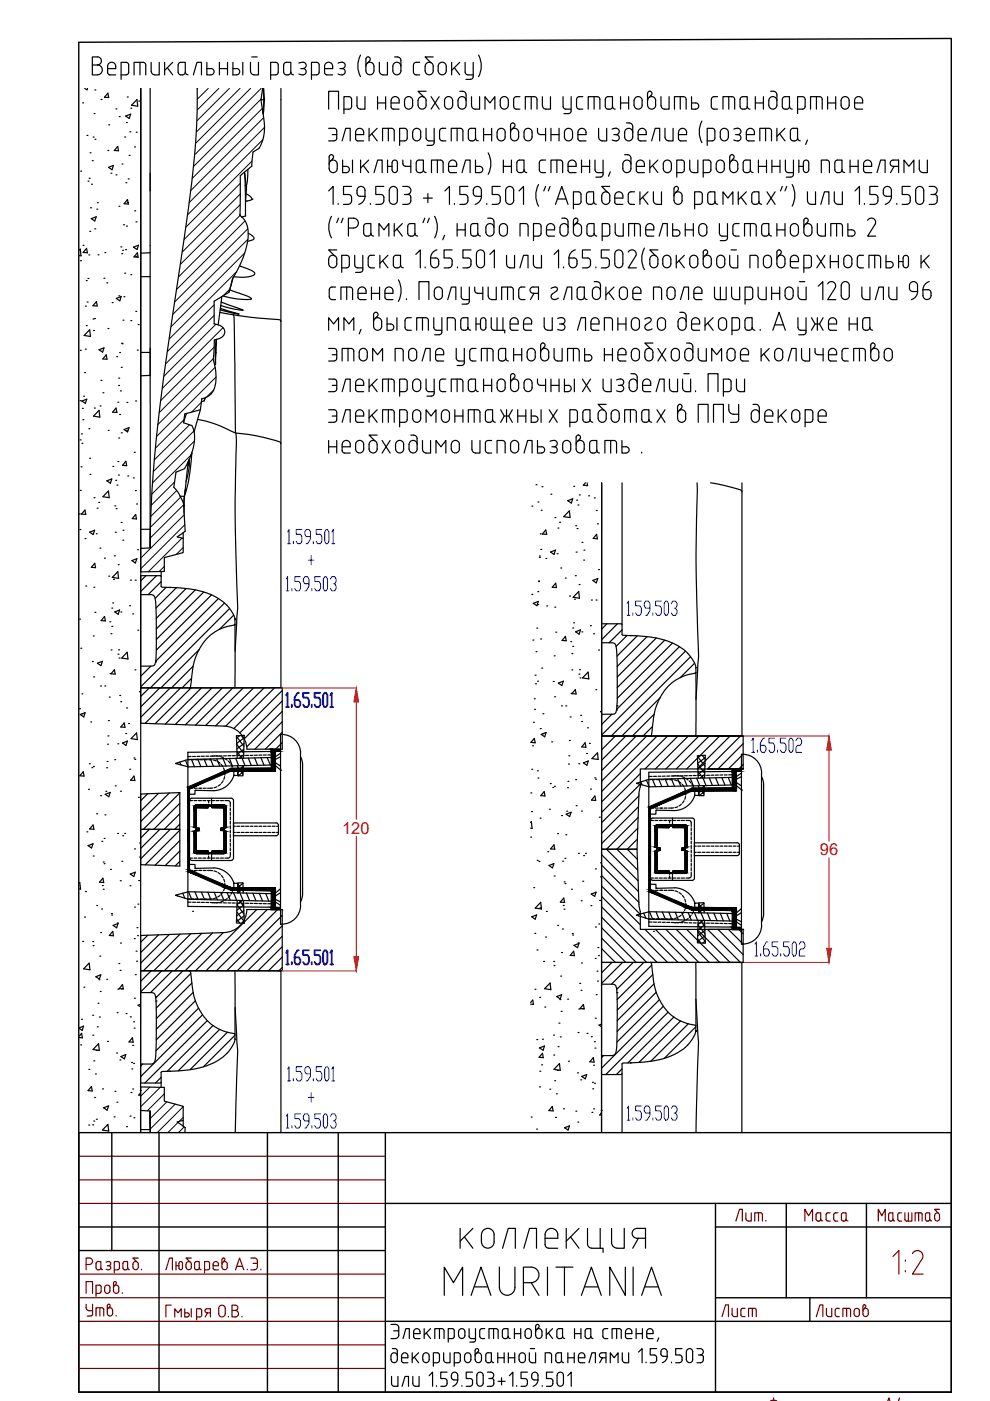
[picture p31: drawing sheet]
<svg xmlns="http://www.w3.org/2000/svg" width="210mm" height="297mm" viewBox="0 0 210 297" stroke-linecap="round" stroke-linejoin="round" font-family="sans-serif">
<defs><g id="words">
<g font-size="5.7" fill="#720000">
<text x="154.9" y="260">Лит.</text>
<text x="169.3" y="260">Масса</text>
<text x="184.9" y="260">Масштаб</text>
<text x="16.9" y="280.1">Утв.</text>
<text x="151.7" y="280.5">Лист</text>
</g>
<text font-size="5.7" x="171.8" y="280.5">Листов</text>
<g font-size="3.5" fill="#f00">
<text x="72.5" y="176.7">120</text>
<text x="173.8" y="181.3">96</text>
</g>
<text font-size="3.1" fill="#720000" x="187" y="298.1">A4</text>
</g></defs>
<g fill="none" stroke="#000" stroke-width=".25">
<path d="M17.9 18.7l.5 .4 .2-.4M19.6 13.8h1M20.1 19.1h.1M20.6 12.1h-1v3.8h1M20.6 12.1a.86 .86 0 0 1 .9 .8 .86 .86 0 0 1-.9 .9 1.05 1.05 0 0 1 1.1 1 1.05 1.05 0 0 1-1.1 1.1M22.8 14.5h1.7a.91 .91 0 0 0-.5-1.2 .91 .91 0 0 0-1.2 .8v1.3l.3 .4 .2 .1M22.9 19.8l.2 .9-1-.1zM23.3 15.9h1.2M25.7 15.9h1M26.7 15.9l.5-.3 .1-.3-.1-1.8-.5-.3h-1v3.6M28.4 15.9v-2.7h1.9l.5 .3 .1 2.4M29.7 13.2v2.7"/>
<path d="M29.8 18.7v56M29.9 18.7l-.1 221.5M31.8 18.7v21.8M32 13.2l.1 1.9a.75 .75 0 0 0 .7 .8M33.8 13.2v2.7h-1M34.9 13.2v2.7M35.5 14.4l1.1 1.5M36.6 13.2l-1.7 1.7M37.8 13.8v1.5M37.8 13.8l.3-.5 1.2-.1v2.1l-.3 .5-.3 .1M37.8 15.3l.1 .3 .4 .3M38.3 15.9h.4"/>
<path d="M39.3 15.3l.1 .3 .5 .3M41 15.9l.8-2.7h.9v2.7M41.8 18.7a157.5 157.5 0 0 1-1.9 25.7l-.8 6a725 725 0 0 0-6.2 44.7l-.7 9-.4 12.1M43.9 14.5h.8a.67 .67 0 0 1 .7 .7 .67 .67 0 0 1-.7 .7M43.9 13.2v2.7h.8M46.5 14.5h1.7M46.5 13.2v2.7M48.2 13.2v2.7M49.4 14.5h.8a.67 .67 0 0 1 .6 .7 .67 .67 0 0 1-.6 .7M49.4 13.2v2.7h.7M51.5 13.2v2.7M53.1 13.2v1.9a.75 .75 0 0 0 .8 .8"/>
<path d="M53.4 12.1h1.1M54.8 13.2v2.7h-.9M55.7 18.7a10.1 10.1 0 0 0-.1 4.7 10.5 10.5 0 0 1-.7 8.1l-1.2 .7-.3 3-2.5 2v8.5a4.9 4.9 0 0 1 1.7 4.9 21.6 21.6 0 0 1-3.3 8.5l-.8 2.9-3.1 1.9v4.8a2.21 2.21 0 0 1 2.3 1.7 1.91 1.91 0 0 1-2 1.6l-.3 .1-.2 4.1a9 9 0 0 1-.1 6.9 3.5 3.5 0 0 1-2.3 1.5l-.3 2.3M55.8 18.7l.1 2.5h-.6M55.9 18.7a15.9 15.9 0 0 1-.1 5.5M57.4 15.9h1M58.4 15.9l.5-.3 .1-.3-.1-1.8-.5-.3h-1v3.6M59.6 18.7v127.1h-19.4h.2l.2-1.5a13.3 13.3 0 0 1 4.1-9.7 11.3 11.3 0 0 1 5.1-2.2v-1M60.1 13.8v1.5M60.2 13.8l.2-.5 1.3-.1v2.1l-.3 .5-.3 .1M60.2 15.3v.3l.5 .3M60.7 15.9h.4"/>
<path d="M61.7 15.3l.1 .3 .4 .3M63.4 13.4l.3-.1a.74 .74 0 0 1 1 .1 .74 .74 0 0 1-.2 1.1h-.2M63.4 15.7l.8 .2M63.8 14.5h.4M64.3 14.5a.67 .67 0 0 1 .6 .7 .67 .67 0 0 1-.6 .7M66 15.9h1.1M67.1 15.9l.5-.3 .1-.3-.1-1.8-.5-.3h-1.1v3.6M68.8 14.5h1.7a.91 .91 0 0 0-.5-1.2 .91 .91 0 0 0-1.2 .8v1.3l.2 .4 .3 .1M69.3 15.9h1.2M71.7 13.4l.3-.1a.72 .72 0 0 1 1.1 .2 .72 .72 0 0 1-.6 1M71.7 15.7l.8 .2M72.1 14.5h.4"/>
<path d="M72.5 14.5a.67 .67 0 0 1 .7 .7 .67 .67 0 0 1-.7 .7M76.4 11.7a4.8 4.8 0 0 0 0 4.5M77.6 12.5v2.5a.86 .86 0 0 0 .8 .9 .86 .86 0 0 0 .9-.9v-.9a.86 .86 0 0 0-.9-.9 .86 .86 0 0 0-.8 .9M78 12.1l.4 .1 .1 .4-.6 .8M78.1 12.1l-.5 .2v.2M80.4 13.2v1.9M80.5 15.1a.75 .75 0 0 0 .7 .8M82.1 13.2v2.7h-.9M83.7 12.1h.5M84.3 12.1a.75 .75 0 0 1 .7 .7v2.2a.86 .86 0 0 1-.9 .9 .86 .86 0 0 1-.8-.9v-.9a.86 .86 0 0 1 .8-.9 .86 .86 0 0 1 .9 .9M88.2 15.9h.8M88.2 13.2h.8"/>
<path d="M88.2 13.2l-.5 .3v1.8l.3 .5 .2 .1M90.1 14.1v.9M90.1 14.1a.86 .86 0 0 1 .9-.9 .86 .86 0 0 1 .9 .9l-.1 .9a.85 .85 0 0 1-.8 .9 .85 .85 0 0 1-.9-.9M90.3 19.4h-1.7l1.3 1.2M91.8 12.1h-1.7l1.3 1.2M93.2 13.4a.86 .86 0 0 1 .9-.1 .86 .86 0 0 1 .5 .8v.9a.86 .86 0 0 1-.8 .9 .86 .86 0 0 1-.9-.9v-.9zM95.8 13.2v2.7M96.3 14.4l1.2 1.5M97.5 13.2l-1.7 1.7M97.5 19.4a1.03 1.03 0 0 1 1.3 .4v2.5M98.6 13.2v2.1M98.6 15.3l.3 .5 .3 .1"/>
<path d="M98.8 16.8h1M99.2 15.9h1.1M100.3 13.2v3.1l-.2 .4-.3 .1M101.5 11.7a4.8 4.8 0 0 1 0 4.5M163.4 19.4a1.03 1.03 0 0 1 1.3 .4v2.5M17.1 36.3h.1M17.5 21.8h.1M18.4 28.7h.1M18.7 38.4h.1M18.9 37.8h.1M19.1 32.4h.1M19.4 39.1h.1"/>
<path d="M19.6 34.1h.1M19.7 29.1h.1M19.9 24.1h.1M20.1 29.5h.1M21.4 21.1h.1M22.9 31.9h.1M23 35.5l1-.4-.3 .9zM23.1 26.5h.1M23.5 36.7h.1M24.6 23.1h.1M24.6 37.1h.1M25 31l.1 1-.9-.1z"/>
<path d="M25.3 24.7h.1M25.9 34.8h.1M26.4 29h.1M26.6 24.6l1.1-.4-.3 .9zM26.7 38.7h.1M26.8 26h.1M27 20.6h.1M27.2 37.9h.1M27.4 32.9h.1M27.5 27.9h.1M27.7 23h.1M28.5 31.1h.1"/>
<path d="M28.9 28h.1M29 21.1l.2 1.4-1.3-.2zM29.4 21.4h.1M31.8 36.7v42.9l-2 .1M51.8 36.5l.3 9.2M51.9 36.7l.3 2.6M52.6 35.9l-.1 2.4a.99 .99 0 0 1-.5 1.1l.3 .1-.3 3M56.1 21.2h-.2l-.2 2.7M69.7 23.1v-3.7h2.1v3.7M69.7 27.2h1.1l.5 .3 .1 1.8-.1 .3-.5 .3M69.7 29.9h1.1M69.8 34.8a.86 .86 0 0 1 .8-.9 .86 .86 0 0 1 .9 .9"/>
<path d="M69.8 35.7a.86 .86 0 0 0 .8 .9 .86 .86 0 0 0 .9-.9M70.3 32.8l.3 .1 .1 .4-.6 .8M70.3 32.8l-.4 .2-.1 .3v2.5M70.4 28.5h1M71.5 34.8v1M72.5 29.9l.8-2.7h1v2.7M72.6 33.9v2.7h.8a.67 .67 0 0 0 .7-.7 .67 .67 0 0 0-.7-.6h-.8M72.9 23.1h1.1l.5-.2v-1.8l-.2-.5-1.4-.1v3.6M74.5 39.5h-1.7v1.7h1.1a.67 .67 0 0 1 .6 .7v.7a.75 .75 0 0 1-.7 .7M74.7 33.9v2.7M75.4 28.1a.86 .86 0 0 1 .9-.9 .86 .86 0 0 1 .8 .9M75.4 28.1l.1 1.5 .4 .3h1.2"/>
<path d="M75.7 20.5v1.9M76.5 33.9v2.7M77 35.1l1.2 1.5M77.1 28.1v.4h-1.7M77.4 20.5v2.6h-1a.75 .75 0 0 1-.7-.7M78.2 33.9l-1.7 1.8M78.3 27.2v2.7M78.8 28.3l1.2 1.6M79.3 36.6l.8-2.7h.9v2.7M80 27.2l-1.7 1.7M80.1 21.8h1.7M80.1 20.5v2.6"/>
<path d="M81.1 29.9v-2.7h1.9l.5 .3 .1 2.4M81.4 39.5h-1.7v1.7h1a.67 .67 0 0 1 .7 .7M81.8 20.5v2.6M82.2 35.3h.9M82.2 33.9v2.7M82.3 27.2v2.7M82.9 21.3v1.4M82.9 21.3a.86 .86 0 0 1 .9-.8 .86 .86 0 0 1 .8 .8M82.9 22.7l.1 .2 .4 .2M83.1 34.5v1.5M83.1 34.5a.56 .56 0 0 1 .6-.6 .56 .56 0 0 1 .6 .6v1.5a.56 .56 0 0 1-.6 .6 .56 .56 0 0 1-.6-.6M83.4 23.1h1.2"/>
<path d="M84.6 21.3v.5h-1.7M84.7 29.9h1.1M85.4 39.5h.9a.86 .86 0 0 1 .8 .9 .86 .86 0 0 1-.8 .8M85.4 33.9v.8M85.4 34.7l.3 .5 1.4 .1M85.8 21.3v1M85.8 29.9l.5-.3v-.3v-1.8l-.5-.3h-1.1v3.6M85.8 21.3a.86 .86 0 0 1 .8-.8 .86 .86 0 0 1 .9 .8M85.8 22.3a.86 .86 0 0 0 .8 .8 .86 .86 0 0 0 .9-.8M87.1 33.9v2.7M87.5 21.3v1M87.5 28.1v.9"/>
<path d="M87.5 28.1a.86 .86 0 0 1 .9-.9 .86 .86 0 0 1 .8 .9M87.5 29a.86 .86 0 0 0 .9 .9 .86 .86 0 0 0 .8-.9M88.6 21.3v1M88.6 21.3a.86 .86 0 0 1 .9-.8 .86 .86 0 0 1 .9 .8M88.6 22.3a.86 .86 0 0 0 .9 .8 .86 .86 0 0 0 .9-.8M88.8 36.6h.4M89.2 28.1v.9M89.8 36v-2.1l-1.3 .1-.2 .5-.1 1.5 .3 .5 .3 .1M89.8 36l-.3 .5-.3 .1M89.8 36l.3 .5 .2 .1M90.3 21.3v1M90.3 27.2v2.1"/>
<path d="M90.4 29.3l.2 .5 .3 .1M90.5 30.8h1M90.9 29.9h1.2M91.4 20.5l1.7 2.6M91.5 36.6v-2.7h1.9l.5 .3 .1 2.4M92.1 27.2v3l-.3 .5-.3 .1M92.7 33.9v2.7M93.1 20.5l-1.7 2.6M93.2 27.8v1.5M93.2 29.3l.3 .5 .3 .1M93.8 29.9h.7M94.3 21.3a.86 .86 0 0 1 .8-.8 .86 .86 0 0 1 .9 .8"/>
<path d="M94.3 22.3a.86 .86 0 0 0 .8 .8 .86 .86 0 0 0 .9-.8M94.3 21.3v1M94.5 27.2l-1 .1-.3 .5M95.1 34.8v1.3M95.1 34.8a.86 .86 0 0 1 .9-.9 .86 .86 0 0 1 .8 .9M95.1 36.1l.1 .3 .4 .2M95.6 36.6h1.2M95.7 29.9v-2.7h1.9l.5 .3v2.4M96 21.3v1M96.8 34.8v.5h-1.7M96.9 27.2v2.7M97.1 21.3a.86 .86 0 0 1 .9-.8 .86 .86 0 0 1 .8 .8"/>
<path d="M97.1 22.3a.86 .86 0 0 0 .9 .8 .86 .86 0 0 0 .8-.8M97.1 21.3v1M98 36.6l.7-2.7h1v2.7M99.2 39.5h-1.7v1.7h1a.67 .67 0 0 1 .7 .7v.7a.75 .75 0 0 1-.7 .7M99.3 27.8v1.5M99.3 27.8l.3-.5 1.2-.1v2.1M99.3 29.3l.3 .5 .3 .1M99.9 29.9h.3M100 20.5v1.9M100 22.4a.75 .75 0 0 0 .7 .7M100.6 39.8a.86 .86 0 0 1 .9-.2 .86 .86 0 0 1 .6 .8v1.2h-1.1a.67 .67 0 0 1-.6-.6v-1zM100.8 29.3l-.3 .5-.2 .1"/>
<path d="M100.8 33.9v2.7h.9M100.8 35.3h.9M100.8 29.3l.3 .5 .3 .1M101.7 20.5v2.6h-1M101.7 35.3a.67 .67 0 0 1 .7 .6 .67 .67 0 0 1-.7 .7M102.5 28.5h1.7M102.5 27.2v2.7M102.8 23.1v-2.6l1.1 1.3 1-1.3v2.6M103.5 32.4a4.8 4.8 0 0 1 0 4.6M104.2 27.2v2.7M105.4 28.1v.9M105.4 28.1a.86 .86 0 0 1 .9-.9 .86 .86 0 0 1 .8 .9"/>
<path d="M105.4 29a.86 .86 0 0 0 .9 .9 .86 .86 0 0 0 .8-.9M106.1 21.3a.86 .86 0 0 1 .8-.8 .86 .86 0 0 1 .9 .8M106.1 22.3a.86 .86 0 0 0 .8 .8 .86 .86 0 0 0 .9-.8M106.1 39.5h-1.7v1.7h1a.67 .67 0 0 1 .7 .7v.7a.75 .75 0 0 1-.8 .7M106.1 21.3v1M106.7 35.3h1.7M106.7 33.9v2.7M107.1 28.1v.9M107.8 21.3v1M108.2 28.1a.86 .86 0 0 1 .9-.9 .86 .86 0 0 1 .9 .9M108.2 29a.86 .86 0 0 0 .9 .9 .86 .86 0 0 0 .9-.9M108.4 33.9v2.7"/>
<path d="M108.7 26.1l-.4 .2-.1 .2v2.5M108.7 26.1l.4 .1 .1 .4-.7 .8M109.5 23.1h.7M109.5 20.5h.7M109.5 20.5l-.5 .3-.1 1.8 .3 .5h.3M109.6 34.5v1.5M109.6 34.5l.3-.5 1.2-.1v2.1M109.6 36l.3 .5 .3 .1M110 28.1v.9M110.2 36.6h.3M111.1 28.1a.86 .86 0 0 1 .9-.9 .86 .86 0 0 1 .8 .9M111.1 29a.86 .86 0 0 0 .9 .9 .86 .86 0 0 0 .8-.9"/>
<path d="M111.1 36l-.3 .5-.3 .1M111.1 28.1v.9M111.1 36l.3 .5 .3 .1M111.4 23.1v-2.6h1.9l.5 .3 .1 2.3M112.6 20.5v2.6M112.8 28.1v.9M114 27.2v.8M114 28l.3 .4 1.4 .1M114.2 39.1a4.8 4.8 0 0 0 0 4.6M114.3 34.5v1.5M114.4 36l.2 .5 .3 .1M114.9 36.6h.8"/>
<path d="M115 20.5v1.9M115.7 33.9l-1.1 .1-.2 .5M115.7 27.2v2.7M115.7 39.5l-.4 1M116.6 39.5l-.4 1M116.7 20.5v2.6h-.9a.75 .75 0 0 1-.8-.7M116.8 36.6v-2.7h1.9l.5 .3 .1 2.4M116.8 28.5h1.7M116.8 27.2v2.7M118.1 33.9v2.7M118.5 27.2v2.7M119.4 20.5v2.1"/>
<path d="M119.4 22.6l.3 .5h1.4M119.6 24.1h.9M119.7 28.1a.86 .86 0 0 1 .8-.9 .86 .86 0 0 1 .9 .9M119.7 29a.86 .86 0 0 0 .8 .9 .86 .86 0 0 0 .9-.9M119.7 28.1v.9M120.4 34.8a.86 .86 0 0 1 .9-.9 .86 .86 0 0 1 .9 .9M120.4 34.8l.1 1.6 .4 .2h1.3M121.1 20.5v3l-.3 .5-.3 .1M121.4 28.1v.9M122.2 34.8v.5h-1.8M122.2 21.1v1.5M122.3 22.6l.2 .5h1.1"/>
<path d="M122.5 28.1a.86 .86 0 0 1 .9-.9 .86 .86 0 0 1 .8 .9M122.5 28.1v1.3l.1 .2 .4 .3M123 29.9h1.2M123.3 35.3h1.7M123.3 33.9v2.7M123.6 20.5l-1.1 .1-.2 .5M124.2 28.1v.4h-1.7M124.7 23.1v-2.6h1.9l.5 .3 .1 2.3M125 33.9v2.7M126 20.5v2.6M126.2 33.9v2.1l.3 .5 .2 .1M126.3 37.6h1"/>
<path d="M126.7 36.6h1.2M126.9 27.2v1.9M126.9 29.1a.75 .75 0 0 0 .8 .8M127.9 33.9v3.1l-.3 .5h-.3M128.3 21.1v1.5M128.4 21.1l.2-.5 1.3-.1v2.1M128.4 22.6a.78 .78 0 0 0 .7 .6 .78 .78 0 0 0 .8-.6M128.6 27.2v2.7h-.9M129.3 39.5h-1.7l1.2 1.3M129.4 36.4l-.4 1M129.8 29.7l.8 .2M129.9 22.6l.3 .5h.2"/>
<path d="M130.2 28.5h.4M130.6 28.5a.67 .67 0 0 1 .7 .7 .67 .67 0 0 1-.7 .7M130.6 27.2a.67 .67 0 0 1 .7 .7 .67 .67 0 0 1-.7 .6M130.6 27.2l-.8 .2M131.6 21.8h1.7M131.6 20.5v2.6M132.1 34.8a.86 .86 0 0 1 .8-.9 .86 .86 0 0 1 .9 .9M132.1 35.7a.86 .86 0 0 0 .8 .9 .86 .86 0 0 0 .9-.9M132.1 34.8v1M132.4 28.1a.86 .86 0 0 1 .9-.9 .86 .86 0 0 1 .9 .9M132.4 29a.86 .86 0 0 0 .9 .9 .86 .86 0 0 0 .9-.9M132.4 28.1v.9"/>
<path d="M132.4 32.8h.6M132.8 26.1a1.03 1.03 0 0 1 1.3 .4l.1 2.5M133 32.8a.75 .75 0 0 1 .8 .7v2.3M133.3 20.5v2.6M134.4 21.3v1M134.5 21.3a.86 .86 0 0 1 .8-.8 .86 .86 0 0 1 .9 .8M134.5 22.3a.86 .86 0 0 0 .8 .8 .86 .86 0 0 0 .9-.8M134.9 34.8a.86 .86 0 0 1 .9-.9 .86 .86 0 0 1 .8 .9M134.9 34.8l.1 1.6 .4 .2h1.2M135.3 28.1a.86 .86 0 0 1 .9-.9 .86 .86 0 0 1 .8 .9M135.3 28.1l.1 1.5 .4 .3h1.2M136.1 21.3v1"/>
<path d="M136.6 34.8v.5h-1.7M137 28.1v.4h-1.7M137.3 21.3a.86 .86 0 0 1 .9-.8 .86 .86 0 0 1 .8 .8M137.3 22.3a.86 .86 0 0 0 .9 .8 .86 .86 0 0 0 .8-.8M137.8 33.9v2.7M138 20.2l-.4 .5M138.1 20.2a.47 .47 0 0 0-.1-.8 .47 .47 0 0 0-.7 .4v2.5M138.2 29.9l.7-2.7h1v2.7M138.3 35.1l1.2 1.5M139 21.3v1M139.5 33.9l-1.7 1.8M140.1 20.5v1.9"/>
<path d="M140.2 22.4a.75 .75 0 0 0 .7 .7M140.6 34.8a.86 .86 0 0 1 .9-.9 .86 .86 0 0 1 .8 .9M140.6 35.7a.86 .86 0 0 0 .9 .9 .86 .86 0 0 0 .8-.9M140.6 34.8v1M141 27.2v1.9a.75 .75 0 0 0 .8 .8M141.9 20.5v2.6h-1M142.3 34.8v1M142.7 27.2v2.7h-.9M143 23.1v-2.6h1.9l.5 .3 .1 2.3M143.4 39.5l.4 .3-.1 .6M143.4 39.5l-.4 .3-.1 .2v2.5M143.5 36.6h1"/>
<path d="M143.8 28.1l.1 1.5 .4 .3h1.3M143.9 28.1a.86 .86 0 0 1 .8-.9 .86 .86 0 0 1 .9 .9M144.2 20.5v2.6M144.5 36.6l.5-.3 .1-.3-.1-1.8-.5-.3h-1v3.7M145.6 28.1v.4h-1.8M146.2 33.9l.1 1.9a.75 .75 0 0 0 .7 .8M146.6 20.5v2.6h.9a.67 .67 0 0 0 .6-.6 .67 .67 0 0 0-.6-.7M146.6 21.8h.9M148 33.9v2.7h-1M148.8 25.7a4.8 4.8 0 0 0 0 4.5M149.1 36.6h1.1M149.9 29.9h1.1"/>
<path d="M150.2 36.6l.3-.1 .2-.5v-1.8l-.5-.3h-1.1v3.7M150.8 21.1v1.5M150.8 22.6l.3 .5h1M151 29.9l.3-.1 .3-.5-.1-1.8-.5-.3h-1.1v3.6M151.8 34.8v1M151.9 34.8a.86 .86 0 0 1 .8-.9 .86 .86 0 0 1 .9 .9M151.9 35.7a.86 .86 0 0 0 .8 .9 .86 .86 0 0 0 .9-.9M152.1 20.5l-1 .1-.3 .5M152.7 28.1a.86 .86 0 0 1 .9-.9 .86 .86 0 0 1 .8 .9M152.7 29a.86 .86 0 0 0 .9 .9 .86 .86 0 0 0 .8-.9M152.7 28.1v.9M153.3 23.1v-2.6h1.9l.5 .3 .1 2.3"/>
<path d="M153.6 34.8v1M154.4 28.1v.9M154.5 20.5v2.6M154.7 34.8a.86 .86 0 0 1 .9-.9 .86 .86 0 0 1 .8 .9M154.7 35.7a.86 .86 0 0 0 .9 .9 .86 .86 0 0 0 .8-.9M155.2 32.8l.3 .1 .2 .4-.7 .8M155.2 32.8l-.4 .2-.1 .3v2.5M155.6 27.4a.86 .86 0 0 1 1-.2 .86 .86 0 0 1 .4 .9l-.6 .4M156 28.5h.4M156.4 34.8v1M156.4 28.5a.72 .72 0 0 1 .6 1.1 .72 .72 0 0 1-1.1 .2l-.3-.1M156.9 21.1v1.5"/>
<path d="M156.9 21.1l.3-.5 1.2-.1v2.1M156.9 22.6a.78 .78 0 0 0 .8 .6 .78 .78 0 0 0 .7-.6M158.1 33.9h1v2.1l-.3 .5-.3 .1M158.1 36.6h.4M158.1 33.9l-.4 .3-.1 1.8 .3 .5 .2 .1M158.2 28.1a.86 .86 0 0 1 .9-.9 .86 .86 0 0 1 .9 .9M158.2 28.1l.1 1.5 .4 .3h1.3M158.5 22.6l.2 .5h.3M159.1 36l.1 .3 .5 .3M160 28.1v.4h-1.8M160.1 21.8h1.8M160.1 20.5v2.6"/>
<path d="M160.8 35.3h1.7M160.8 33.9v2.7M161.1 29.9v-2.7h1.9l.5 .3 .1 2.4M161.9 20.5v2.6M162.3 27.2v2.7M162.5 33.9v2.7M163 21.3a.86 .86 0 0 1 .9-.8 .86 .86 0 0 1 .8 .8M163 22.3a.86 .86 0 0 0 .9 .8 .86 .86 0 0 0 .8-.8M163 21.3v1M163.7 35.3h1.7M163.7 33.9v2.7M164.7 27.2v2.7"/>
<path d="M165.3 28.3l1.1 1.6M165.4 33.9v2.7M165.9 21.1v1.5M165.9 39.5l-.4 1M165.9 21.1l.3-.5 1.2-.1v2.1M165.9 22.6a.78 .78 0 0 0 .7 .6 .78 .78 0 0 0 .8-.6M166.4 27.2l-1.7 1.7M166.5 33.9v2.1l.3 .5 .3 .1M166.7 37.6h1M166.8 39.5l-.4 1M167.1 36.6h1.1M167.4 22.6l.3 .5h.3"/>
<path d="M167.6 27.8v1.5M167.6 27.8l.3-.5 1.2-.1v2.1l-.3 .5-.3 .1M167.6 29.3l.3 .5 .3 .1M168 39.1a4.8 4.8 0 0 1 0 4.6M168.1 29.9h.4M168.2 33.9v3.1l-.2 .5h-.3M169.1 23.1h1l.5-.2 .1-1.8-.3-.5-1.3-.1v3.6M169.1 29.3l.1 .3 .5 .3M169.4 35.3h.9M169.4 33.9v2.7M170.3 34.5v1.5M170.3 34.5a.56 .56 0 0 1 .6-.6 .56 .56 0 0 1 .6 .6v1.5a.56 .56 0 0 1-.6 .6 .56 .56 0 0 1-.6-.6"/>
<path d="M171.2 29.7l-.4 .9M171.9 23.1v-2.6h1.9l.5 .3v2.3M173.1 20.5v2.6M174.1 36.6v-2.7h1.2l.5 .3 .1 2.4M175.5 21.8h1.7M175.5 20.5v2.6M177 34.5v1.5M177 34.5l.3-.5 1.2-.1v2.1M177 36l.3 .5 .3 .1M177.2 20.5v2.6M177.6 36.6h.3M178.3 21.3a.86 .86 0 0 1 .9-.8 .86 .86 0 0 1 .8 .8"/>
<path d="M178.3 22.3a.86 .86 0 0 0 .9 .8 .86 .86 0 0 0 .8-.8M178.3 21.3v1M178.5 36l-.3 .5-.2 .1M178.5 36l.3 .5 .3 .1M180 21.3v1M180.2 35.3h1.7M180.2 33.9v2.7M181.2 21.3a.86 .86 0 0 1 .8-.8 .86 .86 0 0 1 .9 .8M181.2 21.3l.1 1.6 .4 .2h1.2M181.9 33.9v2.7M182.9 21.3v.5h-1.7M183.1 34.8a.86 .86 0 0 1 .8-.9 .86 .86 0 0 1 .9 .9"/>
<path d="M183.1 34.8v1.3M183.1 36.1l.2 .4 .3 .1M183.6 36.6h1.2M184.8 34.8v.5h-1.7M185.9 36.6l.8-2.7h1v2.7M186.1 39.5h-1.7v1.7h1.1a.67 .67 0 0 1 .6 .7v.7a.75 .75 0 0 1-.7 .7M187.5 39.8a.86 .86 0 0 1 1-.2 .86 .86 0 0 1 .5 .8v1.2h-1.1a.67 .67 0 0 1-.6-.6l.1-1zM189.6 35.3l-.8 1.3M190.5 35.3h-1.1a.67 .67 0 0 1-.7-.7 .67 .67 0 0 1 .7-.7h1.1v2.7M191.7 36.6v-2.7l1 1.4 1.1-1.4v2.7M193 39.5h-1.7v1.7h1a.67 .67 0 0 1 .7 .7v.7a.75 .75 0 0 1-.8 .7M194.9 33.9v1.9a.75 .75 0 0 0 .8 .8"/>
<path d="M196.6 33.9v2.7h-.9M197 39.5h.9a.86 .86 0 0 1 .8 .9 .86 .86 0 0 1-.8 .8M16.8 53l.2-.2 .2 1.4h-.4M17.1 55.3h.1M17.6 52h.1M18.3 59.5h.1M18.4 52.7l.1 .9-.9-.1zM18.6 59h.1M18.8 54h.1M19 49.1h.1M19.2 44.1h.1M19.3 46.4l1.1-.4-.3 .8z"/>
<path d="M20.1 48.5h.1M20.5 44.4h.1M20.6 43h.1M20.8 54h.1M22 59h.1M22.2 53.6h.1M22.6 60h.1M25.2 43.7h.1M25.6 52.4h.1M25.8 53.8h.1M26 53.1h.1M26.2 47.7h.1"/>
<path d="M26.4 57.9h.1M26.6 52.9h.1M26.8 47.9h.1M27 42.9h.1M27 42.3l.2 1-.9-.1zM27.7 58.2h.1M28.3 52.4l1.1-.4-.3 .9zM28.6 44.7h.1M28.8 54.4h.1M28.8 47h.1M29.1 53.6l.2 1-.9-.1zM29.8 58.7h2"/>
<path d="M31.8 53.6l-2 .1M49.4 58.9l-.9 3.1M50.8 56.4l2.3 .8a1.08 1.08 0 0 1 .9 .9 4.7 4.7 0 0 1-3.7 .6h-.7M50.9 45.4v.3M51 56.5h.2M52.1 45.8l-.9 .2M52.2 41.1a2.07 2.07 0 0 1 1.2 1.1M52.4 42.6h-.1M52.6 49.4l1 .6a.47 .47 0 0 1 .3 .6 .47 .47 0 0 1-.6 .4l-.8 .2M53.4 42.2l-.3 .3-1.1 .2M53.4 42.2h.1M69.7 40.5l.9-1v3.8"/>
<path d="M70 54.4a.86 .86 0 0 1 .9-.2 .86 .86 0 0 1 .5 .8v.9a.87 .87 0 0 1-.8 .9 .87 .87 0 0 1-.9-.9v-.9zM70.3 45.9a4.8 4.8 0 0 0 0 4.5M71.4 53h-1.7l1.2 1.2M71.7 43.1v.2M71.8 46.3l-.4 .9M72.5 56.8h1M72.7 46.3l-.4 .9M72.8 43.3h1M73.5 54.1h-1v3.6M73.5 54.1l.5 .3 .1 .3v1.5l-.1 .3-.5 .3M73.9 48.4h1a1.05 1.05 0 0 0 1.1-1.1 1.05 1.05 0 0 0-1.1-1h-1v3.8M75.2 54.1v2.1l.1 .3 .5 .3"/>
<path d="M75.4 57.7h.9M75.8 56.8h1.1M76.3 41.6h1.1M76.4 41.6a.67 .67 0 0 1-.7-.6 1.06 1.06 0 0 1 .8-1.5 .86 .86 0 0 1 .9 .9v1.2M76.9 54.1v3.1l-.1 .3-.4 .2M77.4 41.6a1.83 1.83 0 0 1-1.3 1.7M77.7 50.1h.4M78.5 43.1v.2M78.6 49.5v-2.1l-1.2 .1-.3 .5v1.5l.3 .5h.3M78.6 49.5v.3l-.5 .2M78.6 56.8h.8M78.7 49.5v.3l.5 .2"/>
<path d="M79.4 54.1h-.8l-.4 .3-.1 1.8 .3 .5 .2 .1M79.7 43.3h.9M80.3 50.1v-2.7l1.1 1.3 1-1.3v2.7M80.5 54.1v2.7M81.1 55.3l1.2 1.5M81.4 41.9v.7a.75 .75 0 0 1-.8 .7M82.3 54.1l-1.8 1.7M82.5 42.5a.86 .86 0 0 0 .9 .8 .86 .86 0 0 0 .9-.8M83.4 54.7v1.5M83.4 54.7l.3-.5 1.2-.1v2.1l-.3 .5-.2 .1M83.4 56.2l.1 .3 .5 .3M83.6 47.4v2.7"/>
<path d="M84 56.8h.3M84.2 48.5l1.1 1.6M84.2 40.4v2.1M84.3 40.4a.86 .86 0 0 0-.9-.9 .86 .86 0 0 0-.9 .9v2.1M84.5 59.3a4.8 4.8 0 0 1 0 4.6M84.9 56.2l.1 .3 .5 .3M85.3 47.4l-1.7 1.7M85.4 43.3h.9M85.8 41.2h.7M86.5 41.2l.3 .1a1.34 1.34 0 0 1-.2 2h-.3M87 50.1h.4M88 49.5v-2.1l-1.3 .1-.2 .5-.1 1.5 .3 .5h.3"/>
<path d="M88 49.5l-.3 .5h-.3M88 49.5l.3 .5h.3M88.2 53.9l.9-.9v3.8M89.8 42h1.9M90.1 46.3l-.4 .9M90.1 56.6v.2M90.7 41v2M91 46.3l-.4 .9M91.3 54.7h1.1a.63 .63 0 0 1 .6 .7 1.02 1.02 0 0 1-.8 1.4 .86 .86 0 0 1-.9-.9M91.3 54.7v1.2M92.2 45.9a4.8 4.8 0 0 1 0 4.5M92.6 53a1.83 1.83 0 0 0-1.3 1.7"/>
<path d="M94.1 56.8h1M94.3 49.9l-.4 .9M94.3 40.5l1-1v3.8M95.9 53h-1.8v1.7h1.1a.63 .63 0 0 1 .7 .7v.6a.75 .75 0 0 1-.8 .8M96.4 43.1v.2M96.9 47.4v2.7M96.9 48.7h1.7M97 56.6v.2M97.5 43.3h.9M98.1 56.8h1M98.6 47.4v2.7M99.8 48v1.5"/>
<path d="M99.8 48l.3-.5 1.2-.1v2.1l-.3 .5h-.3M99.8 49.5l.3 .5h.3M99.9 53h-1.8v1.7h1.1a.63 .63 0 0 1 .7 .7v.6a.75 .75 0 0 1-.8 .8M100.4 50.1h.3M101.3 53.2a.84 .84 0 0 1 .9-.1 .84 .84 0 0 1 .5 .8v2a.86 .86 0 0 1-.8 .9 .86 .86 0 0 1-.9-.9v-2.1zM101.3 49.5l.3 .5h.3M102.1 41.6a1.83 1.83 0 0 1-1.4 1.7M103 48.3a.86 .86 0 0 1 .9-.9 .86 .86 0 0 1 .8 .9M103 49.2a.86 .86 0 0 0 .9 .9 .86 .86 0 0 0 .8-.9M103 48.3v.9M103.2 43.1v.2M103.4 46.3h.6"/>
<path d="M103.9 53.9l.9-.9v3.8M104 46.3a.75 .75 0 0 1 .7 .7v2.2M104.4 43.3h.9M105.9 48.3a.86 .86 0 0 1 .8-.9 .86 .86 0 0 1 .9 .9M105.9 49.2a.86 .86 0 0 0 .8 .9 .86 .86 0 0 0 .9-.9M105.9 48.3v.9M107.2 42.5a.86 .86 0 0 0 .9 .8 .86 .86 0 0 0 .8-.8M107.2 42.5v-2.1a.86 .86 0 0 1 .9-.9 .86 .86 0 0 1 .8 .9v2.1M107.4 54.1v1.9M107.4 56a.75 .75 0 0 0 .8 .8M107.6 48.3v.9M109.1 54.1v2.7h-.9"/>
<path d="M110 40.5l1-1v3.8M110.2 56.8l.8-2.7h1v2.7M110.3 50.1v-2.7h1.1l.5 .3 .1 2.4M113.1 54.1v1.9a.75 .75 0 0 0 .8 .8M113.1 50.1h1.1M114.2 50h.2l.3-.5-.1-1.8-.4-.3h-1.1v3.6M114.8 54.1v2.7h-.9M115.9 48.3l.1 1.5 .4 .3h1.2M115.9 48.3a.86 .86 0 0 1 .8-.9 .86 .86 0 0 1 .9 .9M117.5 53.9l.9-.9v3.8M117.6 48.3v.4h-1.7M117.8 43.3l1.3-3.8 1.3 3.8"/>
<path d="M118.2 42.2h1.8M118.7 48.3v.9M118.7 48.3a.86 .86 0 0 1 .9-.9 .86 .86 0 0 1 .9 .9M118.7 49.2a.86 .86 0 0 0 .9 .9 .86 .86 0 0 0 .9-.9M119.1 46.3a1.03 1.03 0 0 1 1.3 .4v2.5M119.5 56.6v.2M120.6 54.7h1.1M121.6 48.3a.86 .86 0 0 1 .8-.9 .86 .86 0 0 1 .9 .9M121.6 49.2a.86 .86 0 0 0 .8 .9 .86 .86 0 0 0 .9-.9M121.6 43.3h1M121.7 54.7a.67 .67 0 0 1 .6 .7 1.05 1.05 0 0 1-.8 1.4 .86 .86 0 0 1-.9-.9v-1.2M122 53a1.83 1.83 0 0 0-1.4 1.7"/>
<path d="M122.1 46.2l.4 .4-.1 .5M122.1 46.3l-.4 .2-.1 .2v2.5M122.3 47.1l-.4 .5M122.6 40.7h-1v3.6M122.6 40.7l.5 .2 .1 .3v1.6l-.3 .4-.3 .1M123.3 48.3v.9M123.5 56.8h.9M124.9 40.7h1v2.1l-.3 .4-.3 .1M124.9 43.3h.4M124.9 40.7l-.5 .2-.1 1.9 .3 .4 .3 .1M125 47.4h1v2.1l-.3 .5h-.3M125 50.1h.4"/>
<path d="M125 47.4l-.5 .3-.1 1.8 .3 .5h.3M125.2 53h-1.7v1.7h1a.67 .67 0 0 1 .7 .7v.6a.75 .75 0 0 1-.8 .8M125.9 42.8l.3 .4 .2 .1M126 49.5l.3 .5h.2M126 59.7a1.03 1.03 0 0 1 1.3 .5v2.5a.86 .86 0 0 1-.8 .8 .86 .86 0 0 1-.9-.9v-.9a.86 .86 0 0 1 .9-.9 .86 .86 0 0 1 .8 .9M126.3 56.6v.2M127.5 56.8h.9M127.6 41.5v1M127.6 41.5a.86 .86 0 0 1 .8-.8 .86 .86 0 0 1 .9 .8M127.6 42.5a.86 .86 0 0 0 .8 .8 .86 .86 0 0 0 .9-.8M127.7 50.1h1M128.7 47.4h-1v3.6"/>
<path d="M128.7 47.4l.5 .3 .1 .3v1.5l-.3 .5h-.3M129.2 53h-1.7v1.7h1a.67 .67 0 0 1 .7 .7v.6a.75 .75 0 0 1-.8 .8M129.3 41.5v1M130.3 41.5a.86 .86 0 0 1 .9-.8 .86 .86 0 0 1 .9 .8M130.3 41.5l.1 1.6 .4 .2h1.3M130.4 47.4l.1 1.9a.75 .75 0 0 0 .7 .7M130.6 53.2a.86 .86 0 0 1 .9-.1 .86 .86 0 0 1 .6 .8v2a.86 .86 0 0 1-.9 .9 .86 .86 0 0 1-.9-.9v-2.1zM132.1 41.5v.5h-1.8M132.1 47.4v2.7h-.9M133.2 53.4a.9 .9 0 0 1 1.2-.3 .9 .9 0 0 1 .4 1.1M133.3 50.1v-2.7h1.9l.5 .3 .1 2.4M133.8 43.3h.7"/>
<path d="M134.5 40.7h-.7l-.5 .2-.1 1.9 .3 .4 .3 .1M134.5 47.4v2.7M134.8 54.2l-1.6 2.6h1.7M135.7 40.7v2.6M136.2 41.8l1.2 1.5M136.6 52.6a4.8 4.8 0 0 0 0 4.6M136.9 48.3l.1 1.5 .4 .3h1.2M136.9 48.3a.86 .86 0 0 1 .9-.9 .86 .86 0 0 1 .8 .9M137.4 40.7l-1.7 1.7M138 54.4a.86 .86 0 0 1 1-.2 .86 .86 0 0 1 .5 .8v.9a.86 .86 0 0 1-.9 .9 .86 .86 0 0 1-.8-.9v-.9zM138.5 40.7l.1 1.9a.75 .75 0 0 0 .7 .7M138.6 48.3v.4h-1.7"/>
<path d="M139.5 53h-1.7l1.2 1.2M139.8 50.1l.7-2.7h1v2.7M140.3 40.7v2.6h-1M140.8 54.4a.86 .86 0 0 1 .9-.2 .86 .86 0 0 1 .5 .8v.9a.86 .86 0 0 1-.8 .9 .86 .86 0 0 1-.9-.9v-.9zM142.6 47.4v2.7h.9a.67 .67 0 0 0 .7-.7 .67 .67 0 0 0-.7-.7h-.9M142.9 41.5a.86 .86 0 0 1 .9-.8 .86 .86 0 0 1 .8 .8M142.9 42.5a.86 .86 0 0 0 .9 .8 .86 .86 0 0 0 .8-.8M143.4 54.1v2.7M143.7 40.4l-.5 .5M144 55.3l1.1 1.5M144.6 41.5v1M145.1 54.1l-1.7 1.7"/>
<path d="M145.3 48.7h1.7M145.3 47.4v2.7M146.5 54.4a.86 .86 0 0 1 .9-.2 .86 .86 0 0 1 .6 .8v.9a.86 .86 0 0 1-.9 .9 .86 .86 0 0 1-.9-.9v-.9zM147 47.4v2.7M147.3 43.3h1M148.1 48.3v.9M148.2 48.3a.86 .86 0 0 1 .8-.9 .86 .86 0 0 1 .9 .9M148.2 49.2a.86 .86 0 0 0 .8 .9 .86 .86 0 0 0 .9-.9M148.3 40.7h-1v3.6M148.3 40.7l.5 .2 .1 .3v1.6l-.3 .4-.3 .1M149.6 53l-.4 .2-.1 .3v2.4a.86 .86 0 0 0 .9 .9 .86 .86 0 0 0 .8-.9v-.9a.86 .86 0 0 0-.8-.9 .86 .86 0 0 0-.9 .9M149.6 53l.4 .3-.1 .5"/>
<path d="M149.9 48.3v.9M149.9 53.9l-.5 .4M150.6 43.3h.4M151.6 42.8v-2.1h-1.3l-.2 .5v1.6l.2 .4 .3 .1M151.6 42.8l-.3 .4-.3 .1M151.6 42.8l.1 .2 .5 .3M152.2 54.4a.86 .86 0 0 1 .9-.2 .86 .86 0 0 1 .6 .8v.9a.86 .86 0 0 1-.9 .9 .86 .86 0 0 1-.8-.9v-.9zM152.5 47.4v2.1l.3 .5h.3M152.7 51h1M153.1 50.1h1.1M153.3 43.3v-2.6l1 1.3 1.1-1.3v2.6M154.2 47.4v3l-.2 .5-.3 .1"/>
<path d="M154.7 54.1v1.9a.75 .75 0 0 0 .8 .8M155 53h1.1M155.4 48v1.5M155.4 49.5l.3 .5h.3M156 50.1h.7M156.4 54.1v2.7h-.9M156.5 40.7v2.6M156.7 47.4l-1 .1-.3 .5M157.1 41.8l1.1 1.5M157.9 50.1v-2.7h1.9l.5 .3v2.4M158.2 40.7l-1.7 1.7M159.1 47.4v2.7"/>
<path d="M160 43.3h.3M160.1 54.1h-1.1v2.7M160.2 54.1l.4 .3 .1 .3v2.1M160.9 42.8v-2.1h-1.2l-.3 .5v1.6l.3 .4 .3 .1M160.9 42.8l-.3 .4-.3 .1M160.9 42.8l.1 .2 .5 .3M161.5 48v1.5M161.5 48l.3-.5 1.2-.1v2.1l-.3 .5h-.3M161.5 49.5l.1 .3 .5 .2M162.1 50.1h.3M162.1 54.4a.86 .86 0 0 1 .9-.2 .86 .86 0 0 1 .6 .8v.9a.86 .86 0 0 1-.9 .9 .86 .86 0 0 1-.8-.9v-.9zM162.6 40.7l1.7 2.6"/>
<path d="M163 49.5l.3 .5h.3M164.3 40.7l-1.7 2.6M164.7 47.4v2.7M164.7 48.7h1.7M165.2 53l.3 .1 .1 .4-.6 .8M165.2 53l-.4 .2-.1 .3v2.4a.86 .86 0 0 0 .9 .9 .86 .86 0 0 0 .8-.9v-.9a.86 .86 0 0 0-.8-.9 .86 .86 0 0 0-.9 .9M166.4 47.4v2.7M167.6 48.3a.86 .86 0 0 1 .8-.9 .86 .86 0 0 1 .9 .9M167.6 49.2a.86 .86 0 0 0 .8 .9 .86 .86 0 0 0 .9-.9M167.6 55.5h1.7a.91 .91 0 0 0-.6-1.3 .91 .91 0 0 0-1.1 .8v1.3l.2 .4 .3 .1M167.6 48.3v.9M168 56.8h1.3"/>
<path d="M169.3 48.3v.9M169.5 59.7h1.1M170.4 48.3a.86 .86 0 0 1 .9-.9 .86 .86 0 0 1 .8 .9M170.4 49.2a.86 .86 0 0 0 .9 .9 .86 .86 0 0 0 .8-.9M170.4 56.8h1.1M170.9 46.2l.3 .2 .2 .4-.7 .8M170.9 46.3l-.4 .2-.1 .2v2.5M171.2 40.7v1.9a.75 .75 0 0 0 .8 .7M171.5 56.8l.3-.1 .2-.5v-1.8l-.5-.3h-1.1v3.6M172.1 48.3v.9M172.9 40.7v2.6h-.9M173.2 54.1l1.7 2.7"/>
<path d="M173.3 47.4v1.9M173.3 49.3a.75 .75 0 0 0 .8 .7M174 43.3l.8-2.6h.9v2.6M174.9 54.1l-1.7 2.7M175 47.4v2.7h-.9M176 55.5h1.8M176 54.1v2.7M176.1 50.1v-2.7h2l.4 .3 .1 2.4M176.9 40.7v1.9M176.9 42.6a.75 .75 0 0 0 .8 .7M177.4 47.4v2.7M177.8 54.1v2.7"/>
<path d="M178.6 40.7v2.6h-.9M179.2 54.4a.86 .86 0 0 1 .9-.2 .86 .86 0 0 1 .5 .8v.9a.86 .86 0 0 1-.8 .9 .86 .86 0 0 1-.9-.9v-.9zM179.8 47.4v2.7h.8M179.8 48.7h.8M180.6 48.7a.67 .67 0 0 1 .7 .7 .67 .67 0 0 1-.7 .7M181.3 40.5l.9-1v3.8M182.3 56.8h.8M183.1 54.1h-.8l-.4 .3-.1 1.8 .3 .5 .2 .1M183.3 43.1v.2M184 46.7a.9 .9 0 0 1 1.1-.4 .9 .9 0 0 1 .5 1.2l-1.6 2.6h1.7M184.2 56.8v-2.7h2l.4 .3 .1 2.4M184.4 43.3h1"/>
<path d="M185.5 54.1v2.7M187.9 55.5l.8-.1a.67 .67 0 0 1 .7 .7 .67 .67 0 0 1-.7 .7M187.9 54.1v2.7h.8M189 41.6a1.83 1.83 0 0 1-1.3 1.7M190.1 43.1v.2M190.5 54.1v2.7M190.5 55.5h1M191.3 43.3h.9M191.5 54.7v1.5M191.5 54.7a.56 .56 0 0 1 .6-.6 .56 .56 0 0 1 .5 .6v1.5a.56 .56 0 0 1-.5 .6 .56 .56 0 0 1-.6-.6M194.1 42.5a.86 .86 0 0 0 .9 .8 .86 .86 0 0 0 .9-.8M194.1 42.5v-2.1a.86 .86 0 0 1 .9-.9 .86 .86 0 0 1 .9 .9v2.1"/>
<path d="M195.3 54.1v2.7M195.9 55.3l1.1 1.5M197 43.3h1M197 54.1l-1.7 1.7M197 59.7a1.83 1.83 0 0 0-1.3 1.7M197.4 41.2l1 .1a1.34 1.34 0 0 1-.1 2h-.3M17 74.3h.1M17.9 79h.1M18.1 74h.1M18.1 64.9h.1M18.3 69h.1M18.5 64h.1"/>
<path d="M19 69.9l.2 1.4-1.4-.2zM19.7 67.6h.1M19.8 70.1h.1M20 67.5h.1M20.4 64l.2 .9-.9-.1zM21 74.2l1.1-.4-.3 .9zM22.5 75.2l.2 1-.9-.1zM22.9 69.6h.1M23.8 64.2h.1M24.7 63.3l1-.4-.3 .9zM24.7 75.6h.1M25.2 62.7h.1"/>
<path d="M25.4 74.7h.1M25.7 77.9h.1M25.8 72.8h.1M25.9 72.9h.1M26.1 67.9h.1M26.3 62.9h.1M27.7 68h.1M28.8 66h.1M29.1 74.2h.1M29.3 68.8h.1M29.8 74.7v37.5M29.8 74.7h2"/>
<path d="M31.8 73.8v42.4M45.7 76.7v.2M45.7 77.2l-.1-2.1 .3-3.1-.2 5.3-.2 .1M45.7 76.3h.1M45.8 74.8h.1M45.9 72l-.1 1.3M46.6 66.2a96.8 96.8 0 0 0 12.8 1.6l.2 .4M46.7 65.4l4 1.2-4-.9M46.9 64l4.7 1.8-2.3-.3-2.5-.7M47 64.8h.1M47 62.9l-.8 6M48.7 61.5l3 1a2.18 2.18 0 0 1 1.6 .9h-2.8l-3.2-.7"/>
<path d="M49.4 66.7l.2 .3v.6l.3 24.1 .2 .8v2.1a378.2 378.2 0 0 0 .3 34.3l-.6 9.2M69.7 70v-2.6l1 1.3 1.1-1.3v2.6M69.7 73.9l1.4 .1 .3 .4M70.4 63.5h.7M70.4 75.2h1M71.1 60.9h-.7l-.5 .2-.1 1.9 .3 .4 .3 .1M71.4 74.5l-.1 1.7-.5 .3h-1.1M72.3 63.5v-2.6h1.9l.5 .2 .1 2.4M72.9 70v-2.6l1.1 1.3 1-1.3v2.6M73.5 60.9v2.6M73.8 73.9v2.6M74.4 73.9h-1.9v2.6"/>
<path d="M74.5 73.9l.4 .3 .1 .2M75 74.5v2M75.9 62.2h1.7a.91 .91 0 0 0-.5-1.3 .91 .91 0 0 0-1.2 .8v1.3l.2 .4 .3 .1M76.4 63.5h1.2M76.4 74.1a.86 .86 0 0 1 .9-.2 .86 .86 0 0 1 .6 .8v1a.86 .86 0 0 1-.9 .8 .86 .86 0 0 1-.8-.8v-1zM76.5 69.8l-.3 1M78.8 62.2h1.7M78.8 60.9v2.6M79 76.5v-2.6l1.1 1.3 1-1.3v2.6M79.7 66.2l-.4 .3-.1 .2v2.5a.86 .86 0 0 0 .9 .8 .86 .86 0 0 0 .8-.8v-1a.86 .86 0 0 0-.8-.8 .86 .86 0 0 0-.9 .8M79.7 66.2l.4 .3-.1 .6M80 67.1l-.5 .4"/>
<path d="M80.5 60.9v2.6M81.6 62.2h1.7a.9 .9 0 0 0-.5-1.3 .9 .9 0 0 0-1.2 .8v1.3l.3 .4 .2 .1M82.1 67.4v2.6h.7a.67 .67 0 0 0 .7-.6 .67 .67 0 0 0-.7-.7h-.7M82.1 63.5h1.2M84.2 67.4v2.6M85.5 74.4l-.3-.4-1.4-.1v2.6M85.5 74.5v2M85.9 67.9l.1 1.8 .5 .3h.7M86.2 63.3v.2M86.9 74.1a.86 .86 0 0 1 .9-.2 .86 .86 0 0 1 .5 .8v1a.86 .86 0 0 1-.8 .8 .86 .86 0 0 1-.9-.8v-1zM87.2 67.4h-1l-.3 .5M88.8 63.5v-3.8h2.1v3.8"/>
<path d="M89.5 76.5l.8-2.6h.9v2.6M89.6 67.4v2.6M90.8 67.9l-.3-.5h-.2h-2v2.6M90.8 67.9v2.1M92 67.4l.1 2.3 .5 .3h1.1M92.4 75.2h1.7a.91 .91 0 0 0-.6-1.3 .91 .91 0 0 0-1.1 .8v1.6l.4 .2h1.3M93.7 67.4l-.1 3.3-.5 .3h-.9M93.8 61.7v1M93.8 61.7a.86 .86 0 0 0-.8-.9 .86 .86 0 0 0-.9 .9v1a.87 .87 0 0 0 .8 .8 .87 .87 0 0 0 .9-.9M94.9 63.5l.8-2.6h.9v2.6M96.5 67.9l-.2-.5h-1.5v2.6M96.5 67.9v2.1"/>
<path d="M96.7 73.9l.1 2.3 .5 .3h1.1M96.9 77.5h1M97.7 67.9v1.5a.78 .78 0 0 0 .8 .6 .78 .78 0 0 0 .7-.6M97.7 67.9l.3-.5h1.2v2.1M97.8 60.9v2l.3 .5 .3 .1M98 64.5h.9M98.4 63.5h1.1M98.4 73.9v3l-.2 .5-.3 .1M99.2 69.4l.3 .5 .3 .1M99.5 60.9v3l-.3 .5-.3 .1M99.6 74.5l.1 1.7 .5 .3h.7M100.6 60.9v.7"/>
<path d="M100.7 61.6l.2 .5 1.5 .1M100.9 73.9l-1 .1-.3 .4M100.9 68.7h1M100.9 67.4v2.6M101.9 67.9v1.5a.56 .56 0 0 0 .6 .6 .56 .56 0 0 0 .5-.6v-1.5M101.9 67.9a.56 .56 0 0 1 .6-.5 .56 .56 0 0 1 .5 .5M102.4 60.9v2.6M103.3 73.9v2.6M103.5 60.9v1.9a.75 .75 0 0 0 .8 .7M104 73.9h-1.9v2.6M104 73.9l.3 .1 .2 .4M104.2 67.4l.1 2.3 .4 .3h2.3v.6"/>
<path d="M104.5 74.5v2M105.2 60.9v2.6h-.9M105.4 67.4v2.6M105.7 74.5v1.5a.78 .78 0 0 0 .8 .5 .78 .78 0 0 0 .7-.5M105.7 74.4l.3-.4 1.2-.1v2.1M106.4 63.5v-2.6h1.9l.5 .2v2.4M106.6 67.4v2.6M107.2 76l.1 .2 .5 .3M107.6 60.9v2.6M108.2 68.7h1.7a.9 .9 0 0 0-.6-1.3 .9 .9 0 0 0-1.1 .8v1.4l.2 .4h.2M108.2 79.7v2.5a.86 .86 0 0 0 .9 .8 .86 .86 0 0 0 .9-.8v-1a.86 .86 0 0 0-.9-.8 .86 .86 0 0 0-.9 .8M108.6 70h1.3"/>
<path d="M108.7 79.2l-.4 .2-.1 .3M108.7 79.2l.4 .2 .1 .3-.7 .9M108.9 73.9v2.6M108.9 75.2h1.7M110.6 63.5h.7M110.6 73.9v2.6M111.3 60.9h-.7l-.5 .2-.1 1.9 .3 .4 .3 .1M111.8 74.7v1M111.8 74.7a.86 .86 0 0 1 .8-.8 .86 .86 0 0 1 .9 .8v1a.85 .85 0 0 1-.9 .8 .85 .85 0 0 1-.8-.8M112.7 68.2v.5h-1.7M112.7 68.2a.86 .86 0 0 0-.8-.8 .86 .86 0 0 0-.9 .8l.1 1.6 .4 .2h1.2M113 60.9h1.2v2.6"/>
<path d="M113 62.2h1.2M113 60.8a.67 .67 0 0 0-.6 .7 .67 .67 0 0 0 .6 .7M113.2 62.2l-.7 1.3M114.6 73.2v2.5M114.6 73.2a.48 .48 0 0 1 .7-.4 .48 .48 0 0 1 .1 .8l-.5 .5M114.6 74.7a.86 .86 0 0 1 .9-.8 .86 .86 0 0 1 .9 .8l-.1 1a.85 .85 0 0 1-.8 .8 .85 .85 0 0 1-.9-.8M115.4 67.4v1.9a.75 .75 0 0 0 .8 .7h.9v-2.6M116.8 61.1l.3-.1a.62 .62 0 0 1 .7-.2 .62 .62 0 0 1 .4 .6l-.2 .3-.9 .7a.73 .73 0 0 0 0 1 .73 .73 0 0 0 1 0l.3-.2M117.5 73.9v1.9M118.6 68.7h.5M119.1 67.3l-.9 .2M119.1 68.7a.69 .69 0 0 1 .7 .8 .69 .69 0 0 1-1 .5l-.6-.2"/>
<path d="M119.1 67.4a.67 .67 0 0 1 .7 .6 .67 .67 0 0 1-.7 .7M119.2 73.9v2.6h-1a.75 .75 0 0 1-.7-.7M119.5 63.5l.8-2.6h.9v2.6M121.6 73.9v2.6M122.4 70l.8-2.6h.9v2.6M122.8 74.4l-.3-.4-.3-.1h-1.9v2.6M122.8 74.5v2M122.9 63.5h.4M122.9 63.5l-.2-.1-.3-.4 .1-1.9 .4-.2h1v2.1l-.3 .4-.3 .1M123.9 62.9l.1 .3 .5 .3M124 73.9v2.6h.8a.67 .67 0 0 0 .7-.6 .67 .67 0 0 0-.7-.7h-.8M125.3 68.7h1.7a.9 .9 0 0 0-.6-1.3 .9 .9 0 0 0-1.1 .8l.1 1.6 .4 .2h1.2"/>
<path d="M128.1 75.2h1.8M128.1 73.9v2.6M128.5 60.9v2.6M129 62l1.2 1.5M129.9 67.9l-.3-.5h-1.5v2.6M129.9 67.9v2.1M129.9 73.9v2.6M130.2 60.9l-1.7 1.7M131 68.7h1.7M131 67.4v2.6M131 74.7v1.4M131 74.7a.91 .91 0 0 1 1.2-.8 .91 .91 0 0 1 .5 1.3h-1.7"/>
<path d="M131 76l.3 .5h1.4M131.6 61.1a.86 .86 0 0 1 .9-.2 .86 .86 0 0 1 .5 .8v.9a.86 .86 0 0 1-.8 .9 .86 .86 0 0 1-.9-.8v-1zM132.7 67.4v2.6M133.8 79.2a1.03 1.03 0 0 1 1.2 .5l.1 2.5a.86 .86 0 0 1-.9 .8 .86 .86 0 0 1-.8-.8v-1a.86 .86 0 0 1 .8-.8 .86 .86 0 0 1 .9 .8M133.9 68.2v1M133.9 74.7v1M133.9 68.2a.86 .86 0 0 1 .8-.8 .86 .86 0 0 1 .9 .8v1a.85 .85 0 0 1-.9 .8 .85 .85 0 0 1-.8-.8M133.9 74.7a.86 .86 0 0 1 .8-.8 .86 .86 0 0 1 .9 .8v1a.85 .85 0 0 1-.9 .8 .85 .85 0 0 1-.8-.8M134.2 62.2h1.7a.91 .91 0 0 0-.6-1.3 .91 .91 0 0 0-1.1 .8v1.3l.2 .4 .3 .1M134.6 63.5h1.3M136.7 74.7v1M136.7 67.6l.6-.2a.54 .54 0 0 1 .8 .5l-.2 .3-1 .7"/>
<path d="M136.7 74.7a.86 .86 0 0 1 .9-.8 .86 .86 0 0 1 .9 .8l-.1 1a.85 .85 0 0 1-.8 .8 .85 .85 0 0 1-.9-.8M136.9 68.9a.73 .73 0 0 0 .1 1 .73 .73 0 0 0 1 0l.3-.2M138.4 72.7h-1.7l1.3 1.3M138.6 63.5v-2.6h1.1l.5 .2 .1 2.4M139.5 73.9l1.7 2.6M139.7 67.6a.86 .86 0 0 1 .9-.2 .86 .86 0 0 1 .5 .8v1a.87 .87 0 0 1-.8 .8 .87 .87 0 0 1-.9-.8v-1zM141.2 73.9l-1.7 2.6M141.7 61.1a.86 .86 0 0 1 .9-.2 .86 .86 0 0 1 .5 .8v.9a.86 .86 0 0 1-.8 .9 .86 .86 0 0 1-.9-.8v-1zM144 74.7v1M144.1 74.7a.86 .86 0 0 0-.9-.8 .86 .86 0 0 0-.9 .8v1a.87 .87 0 0 0 .9 .8 .87 .87 0 0 0 .9-.8M144.1 66.2a1.03 1.03 0 0 1 1.3 .5l.1 .3M144.3 63.5l.7-2.6h1v2.6"/>
<path d="M145 79.2h1.1M145.5 67v2.2a.86 .86 0 0 1-.9 .8 .86 .86 0 0 1-.8-.8v-1a.86 .86 0 0 1 .8-.8 .86 .86 0 0 1 .9 .8M145.6 72.7a1.03 1.03 0 0 1 1.2 .5l.1 .3M146.6 68.7h1.7a.91 .91 0 0 0-.5-1.3 .91 .91 0 0 0-1.2 .8l.1 1.6 .4 .2h1.2M146.9 73.5v2.2M146.9 74.7a.86 .86 0 0 0-.8-.8 .86 .86 0 0 0-.9 .8v1a.87 .87 0 0 0 .9 .8 .87 .87 0 0 0 .8-.8M147.1 61.7v1.3M147.1 61.7a.91 .91 0 0 1 1.2-.8 .91 .91 0 0 1 .5 1.3h-1.7M147.1 63l.1 .3 .4 .2M147.6 63.5h1.2M148 73.9l.1 1.9a.75 .75 0 0 0 .7 .7h1v-2.6M149.5 67.4v2.6"/>
<path d="M150.1 68.5l1.1 1.5M150.9 76.5v-2.6l1.1 1.3 1-1.3v2.6M151.2 67.4l-1.7 1.7M151.5 60.9v2l.3 .5 .3 .1M152.6 67.6a.86 .86 0 0 1 .9-.2 .86 .86 0 0 1 .6 .8v1a.86 .86 0 0 1-.9 .8 .86 .86 0 0 1-.9-.8v-1zM152.7 60.9v2.6M154 60.9v2.6h-1.9M155.1 60.9v1.9M155.1 62.8a.75 .75 0 0 0 .8 .7M155.2 70h1M155.9 74.7v1M155.9 74.7a.86 .86 0 0 0-.9-.8 .86 .86 0 0 0-.8 .8l-.1 1a.87 .87 0 0 0 .9 .8 .87 .87 0 0 0 .9-.8"/>
<path d="M156.2 67.4h-1v3.6M156.2 67.4l.5 .2 .1 .3M156.8 67.9v1.5l-.3 .5-.3 .1M156.8 60.9v2.6h-.9M157.9 67.9l.1 1.5a.78 .78 0 0 0 .7 .6 .78 .78 0 0 0 .8-.6M158 67.9l.2-.5h1.3v2.1M158 63.5h1M158.7 74.7v.5h-1.7M158.7 74.7a.86 .86 0 0 0-.8-.8 .86 .86 0 0 0-.9 .8l.1 1.6 .4 .2h1.2M159 63.5l.3-.1 .3-.5-.1-1.8-.5-.2h-1v3.6M159.5 69.4l.3 .5 .3 .1M160.7 60.9v1.9"/>
<path d="M160.8 62.8a.75 .75 0 0 0 .7 .7M161.2 69.8v.2M161.4 73.9v2.6M161.9 75l1.2 1.5M162.5 60.9v2.6h-1M163.1 73.9l-1.7 1.7M163.6 60.9v2.6M163.6 62.2h1.7M163.9 70l1.3-3.8 1.3 3.8M164.2 74.7v1M164.3 74.7a.86 .86 0 0 1 .8-.8 .86 .86 0 0 1 .9 .8l-.1 1a.85 .85 0 0 1-.8 .8 .85 .85 0 0 1-.8-.8M164.3 68.9h1.8"/>
<path d="M165.3 60.9v2.6M166.7 61.1a.86 .86 0 0 1 .9-.2 .86 .86 0 0 1 .6 .8v.9a.86 .86 0 0 1-.9 .9 .86 .86 0 0 1-.8-.8v-1zM167.1 76.5l.8-2.6h.9v2.6M169.2 67.4l.1 2.3 .5 .3h1.1M169.2 60.9v1.9M169.2 62.8a.75 .75 0 0 0 .8 .7M169.4 71h.9M169.9 73.9v1.9M170.9 67.4v3l-.3 .5-.3 .1M170.9 60.9v2.6h-.9M171.7 73.9v2.6h-1a.75 .75 0 0 1-.7-.7M172 67.4l.8 1.3-.8 1.3"/>
<path d="M172.8 68.7h1M172.8 73.9v.7M172.8 74.6l.3 .5 1.4 .1M173.3 67.4v2.6M173.5 60.7l1-1v3.8M174.5 67.4l-.7 1.3 .7 1.3M174.5 73.9v2.6M175.5 60.2a.9 .9 0 0 1 1.2-.4 .9 .9 0 0 1 .4 1.1M175.7 68.7h1.7a.91 .91 0 0 0-.6-1.3 .91 .91 0 0 0-1.1 .8v1.6l.4 .2h1.3M175.7 75.2h1.7a.91 .91 0 0 0-.6-1.3 .91 .91 0 0 0-1.1 .8v1.6l.4 .2h1.3M177.1 60.9l-1.6 2.6h1.7M178.4 60.6v2a.86 .86 0 0 0 .8 .9 .86 .86 0 0 0 .9-.9v-2"/>
<path d="M178.4 60.6a.86 .86 0 0 1 .8-.9 .86 .86 0 0 1 .9 .9M178.5 74.5l.1 1.7 .5 .3h.8M179.9 73.9l-1.1 .1-.3 .4M180 67.4v2.6M180 68.7h1.8M181.8 67.4v2.6M182.2 73.9v2.6M182.7 60.9v1.9M182.8 62.8a.75 .75 0 0 0 .7 .7M182.9 67.9l.1 1.8 .5 .3M183.5 67.4h.9v2a.71 .71 0 0 1-.9 .6M183.5 74.4l-.1-.2-.5-.3h-1.9v2.6"/>
<path d="M183.5 74.5v2M183.5 67.4l-.5 .2-.1 .3M184.4 60.9v2.6h-.9M184.4 69.4l.3 .5 .3 .1M184.9 74.1l.5-.5a.47 .47 0 0 0-.1-.8 .47 .47 0 0 0-.7 .4v2.5a.86 .86 0 0 0 .9 .8 .86 .86 0 0 0 .8-.8v-1a.86 .86 0 0 0-.8-.8 .86 .86 0 0 0-.9 .8M185.6 63.5l.8-2.6h.9v2.6M187.7 74.1a.86 .86 0 0 1 1-.2 .86 .86 0 0 1 .5 .8v1a.86 .86 0 0 1-.9 .8 .86 .86 0 0 1-.8-.8v-1zM188.4 60.9v1.9M188.5 62.8a.75 .75 0 0 0 .7 .7M190.2 60.9v2.6h-1M192.8 60.6a.86 .86 0 0 1 .9-.9 .86 .86 0 0 1 .8 .9M192.8 60.6v.5a.67 .67 0 0 0 .7 .7h1v-1.2"/>
<path d="M194.6 61.8a1.83 1.83 0 0 1-1.4 1.7M195.7 61.4h1M196.7 61.4a.67 .67 0 0 1 .7 .7 1.05 1.05 0 0 1-.9 1.4 .86 .86 0 0 1-.8-.9v-1.2M17 93.3h.1M17 84.9h.1M17.2 99h.1M17.3 92h.1M17.4 85l1-.4-.3 .9zM17.4 94h.1M17.5 86.6h.1M17.6 89h.1M17.7 84h.1"/>
<path d="M18.8 90.9h.1M19 97.2h.1M20 86.5h.1M21 87l.2 1.4-1.4-.2zM21.2 86.1h.1M21.4 80.7h.1M21.8 83.3h.1M22.9 91.3h.1M23.9 98.9h.1M24.6 86.5l.2 .9h-.9zM25 85.3h.1M25 97.9h.1"/>
<path d="M25.1 81.7h.1M25.2 92.9h.1M25.2 80.2h.1M25.4 87.9h.1M25.5 82.9h.1M25.7 91.8h.1M26.3 91.1l1.1-.4-.3 .9zM26.7 97.8l.2 .9h-.9zM26.8 91.2h.1M26.9 85.3h.1M28.5 95.9h.1M28.7 85h.1"/>
<path d="M39.6 87.7l-.4 .1-.3 1.8 1.8 .6a8.6 8.6 0 0 1-.5 7.2l-1.1 2-1.8 .7-.4 3.2 1.3 1.9M39.6 87.7l-.7 1.8M39.9 98.8l.2-1.4v1.4l-.6 3.3M39.9 97.8l-.8 7.4M40.7 96.1l-.3 .4M40.7 96.1a27.8 27.8 0 0 1-1.6 8.9M40.7 95.9v.2M41.9 88.9a40 40 0 0 1 8.3 2.9 35.9 35.9 0 0 1 9.3 2l.1 .3M42.5 86.9l-1.4 4.7M42.5 86.9l-2.9 .8M42.8 84.6v.1M43.4 84.5l-.1 .5-.6 .2"/>
<path d="M43.5 84.4l-.2 .6M69.7 80.4h1.1l.5 .3 .1 1.8-.1 .2-.5 .3M69.7 86.9h1.1l.5 .3 .1 1.8M69.7 93.4v2.7M69.7 83h1.1M69.7 94.7h1.7M70.4 81.7h1M70.4 88.2h1M71.4 89l-.3 .4-1.4 .1M71.4 93.4v2.7M72.5 83l.8-2.6h1v2.6M72.5 89.5l.8-2.6h1v2.6"/>
<path d="M72.5 94.2v1.4M72.6 94.2a.91 .91 0 0 1 1.1-.8 .91 .91 0 0 1 .6 1.3h-1.8M72.6 95.6l.2 .4 1.5 .1M75.4 81.7h1.7a.91 .91 0 0 0-.5-1.3 .91 .91 0 0 0-1.2 .8v1.4M75.4 82.5l.1 .3 .4 .2M75.4 88.2h1.7a.91 .91 0 0 0-.6-1.3 .91 .91 0 0 0-1.1 .8v1.4M75.4 89.1l.2 .4h1.5M75.6 93.6a.86 .86 0 0 1 1-.2 .86 .86 0 0 1 .5 .8v1a.86 .86 0 0 1-.8 .8 .86 .86 0 0 1-.9-.8v-1zM75.9 83h1.2M78.3 80.4v2.6M78.3 86.9v2.6M78.5 93.6a.86 .86 0 0 1 .9-.2 .86 .86 0 0 1 .6 .8v1a.86 .86 0 0 1-.9 .8 .86 .86 0 0 1-.8-.8v-1z"/>
<path d="M78.8 81.5l1.2 1.5M78.8 88l1.2 1.5M80 92.3h-1.7l1.2 1.2M80 80.4l-1.7 1.7M80 86.9l-1.7 1.7M81 93.4l1.7 2.7M81.1 83v-2.6h1.9l.5 .3 .1 2.3M81.1 89.5v-2.6h1.9l.5 .3 .1 2.3M82.3 80.4v2.6M82.3 86.9v2.6M82.7 93.4l-1.7 2.7M83.9 94.2v1"/>
<path d="M83.9 94.2a.86 .86 0 0 1 .8-.8 .86 .86 0 0 1 .9 .8M83.9 95.2a.86 .86 0 0 0 .8 .8 .86 .86 0 0 0 .9-.8M84.7 83h1.1M85.6 94.2v1M85.8 83l.5-.3v-.2v-1.8l-.5-.3h-1.1v3.6M86.3 89l-.2 .4-1.4 .1M86.3 89v-1.8l-.5-.3h-1.1v3.6M87.1 92.3a1.03 1.03 0 0 1 1.3 .4v2.5M87.5 81.2v1M87.5 87.7v1M87.5 81.2a.86 .86 0 0 1 .9-.8 .86 .86 0 0 1 .8 .8v1a.85 .85 0 0 1-.9 .8 .85 .85 0 0 1-.8-.8M87.5 87.7a.86 .86 0 0 1 .9-.8 .86 .86 0 0 1 .8 .8v1a.85 .85 0 0 1-.9 .8 .85 .85 0 0 1-.8-.8"/>
<path d="M88.5 94.2a.86 .86 0 0 0-.9-.8 .86 .86 0 0 0-.9 .8v1a.87 .87 0 0 0 .9 .8 .87 .87 0 0 0 .9-.8M89.6 93.4v1.9a.75 .75 0 0 0 .7 .7M90.3 89.5v-2.6l1.1 1.3 1-1.3v2.6M90.3 80.4v2.1M90.4 82.5v.2l.5 .3M90.5 84h1M90.9 83h1.2M91.3 93.4v2.7h-1M92.1 80.4v3l-.3 .5-.3 .1M92.4 96.1v-2.7l1.1 1.3 1-1.3v2.7M93.2 80.9v1.6M93.2 82.5l.1 .2 .5 .3"/>
<path d="M93.6 87.7v1M93.6 87.7a.86 .86 0 0 1 .9-.8 .86 .86 0 0 1 .8 .8v1a.85 .85 0 0 1-.9 .8 .85 .85 0 0 1-.8-.8M93.8 83h.7M94.5 80.4l-1 .1-.3 .4M95.7 83v-2.6h1.9l.5 .3v2.3M96.4 88.2h1.7M96.4 86.9v2.6M96.9 80.4v2.6M97.4 94.2v1M97.4 94.2a.86 .86 0 0 0-.8-.8 .86 .86 0 0 0-.9 .8v1a.87 .87 0 0 0 .8 .8 .87 .87 0 0 0 .9-.8M98.1 86.9v2.6M99.3 89.5v-2.6h1.9l.5 .3 .1 2.3"/>
<path d="M99.3 80.9v1.6M99.3 80.9l.3-.4 1.2-.1v2.1M99.3 82.5l.1 .2 .5 .3M99.9 83h.3M100.1 93.4v1.9a.75 .75 0 0 0 .7 .7l1 .1v-2.7M100.5 86.9v2.6M100.8 82.5l-.3 .4-.2 .1M100.8 82.5l.1 .2 .5 .3M102.5 80.4v2.6M102.5 81.7h1.7M102.9 89l.3 .4 .3 .1M102.9 95.5l.3 .5h.3"/>
<path d="M103.5 86.9h.9v2.1M103.5 96.1h.7M103.5 93.4h.7M103.5 86.9l-.5 .3-.1 1.8M103.5 93.4l-.5 .3-.1 1.8M104.2 80.4v2.6M104.4 89a.71 .71 0 0 1-.9 .5M104.5 89l.2 .4 .3 .1M105.4 96.1v-2.7h1.1l.5 .3 .1 2.4M105.4 81.2v1M105.4 81.2a.86 .86 0 0 1 .9-.8 .86 .86 0 0 1 .8 .8v1a.85 .85 0 0 1-.8 .8 .85 .85 0 0 1-.9-.8M106.2 86.9l.7 1.3-.7 1.3"/>
<path d="M106.9 88.2h1M107.4 86.9v2.6M108.5 93.6a.86 .86 0 0 1 .9-.2 .86 .86 0 0 1 .6 .8v1a.86 .86 0 0 1-.9 .8 .86 .86 0 0 1-.9-.8v-1zM108.6 86.9l-.7 1.3 .7 1.3M109.8 88.2h1.7M109.8 86.9v2.6M111.1 96.1l.8-2.7h.9v2.7M111.4 80.6a.86 .86 0 0 1 .9-.2 .86 .86 0 0 1 .5 .8v1a.86 .86 0 0 1-.8 .8 .86 .86 0 0 1-.9-.8v-1zM111.5 86.9v2.6M112.6 86.9v2.6h.8a.67 .67 0 0 0 .7-.6 .67 .67 0 0 0-.7-.7h-.8M114 80.4l.1 1 .4 .3M114 93.4v2.7l.8-.1a.67 .67 0 0 0 .7-.6 .67 .67 0 0 0-.7-.7h-.8"/>
<path d="M114.5 81.7h1.2M114.7 86.9v2.6M115.7 80.4v2.6M116.4 86.9l1.8 2.6M116.6 95.9l.9 .2M116.8 80.4v2.6M116.8 81.7h1.7M117 94.7h.5M117.5 94.7a.67 .67 0 0 1 .7 .7 .67 .67 0 0 1-.7 .6M117.5 93.4a.67 .67 0 0 1 .7 .6 .67 .67 0 0 1-.7 .7M117.5 93.4l-.9 .2M118.2 86.9l-1.8 2.6"/>
<path d="M118.5 80.4v2.6M119.5 93.6a.86 .86 0 0 1 1-.2 .86 .86 0 0 1 .5 .8v1a.86 .86 0 0 1-.8 .8 .86 .86 0 0 1-.9-.8v-1zM119.7 80.4v2.6h.7M119.7 81.7h.7M120.4 81.7a.67 .67 0 0 1 .7 .7 .67 .67 0 0 1-.7 .6M121.8 80.4v2.6M122.4 89l-.2 .4-1.4 .1M122.4 89v-1.8l-.5-.3h-1.1v3.6M122.6 92.2l.4 .2 .1 .4-.7 .8M122.6 92.2l-.4 .3v.2v2.5a.86 .86 0 0 0 .8 .8 .86 .86 0 0 0 .9-.8v-1a.86 .86 0 0 0-.9-.8 .86 .86 0 0 0-.8 .8M123.5 80.4l1.7 2.6M123.6 87.4v1.6"/>
<path d="M123.6 87.4l.3-.4 1.2-.1v2.1M123.6 89a.78 .78 0 0 0 .7 .5 .78 .78 0 0 0 .8-.5l.3 .4 .3 .1M125 94v1.5M125 94l.3-.5 1.2-.1v2.1M125 95.5a.7 .7 0 0 0 1 .6M125.2 80.4l-1.7 2.6M126.5 95.5l-.2 .5h-.3M126.6 95.5l.2 .5h.3M126.8 87.7v1M126.8 87.7a.86 .86 0 0 1 .9-.8 .86 .86 0 0 1 .8 .8v1a.85 .85 0 0 1-.8 .8 .85 .85 0 0 1-.9-.8M127.9 80.4v1.9M127.9 82.3a.75 .75 0 0 0 .7 .7"/>
<path d="M128.5 85.7h-1.7l1.3 1.3M129.5 93.4v2.7M129.6 80.4v2.6h-1M129.8 87.1a.86 .86 0 0 1 1-.2 .86 .86 0 0 1 .5 .8v1a.86 .86 0 0 1-.9 .8 .86 .86 0 0 1-.8-.8v-1zM130.2 93.4h-2v2.7M130.2 93.4l.2 .1 .3 .5v2.1M130.7 82.9l.9 .1M131.1 81.7h.5M131.6 80.4a.67 .67 0 0 1 .6 .6 .67 .67 0 0 1-.6 .7 .67 .67 0 0 1 .6 .7 .67 .67 0 0 1-.6 .6M131.6 80.4l-.9 .1M131.9 93.4v2.7l.8-.1a.67 .67 0 0 0 .7-.6 .67 .67 0 0 0-.7-.7h-.8M132.4 89.5v-2.6h2l.4 .3 .1 2.3"/>
<path d="M133.7 86.9v2.6M136.1 89l.1-1.8 .4-.3h1v2.1M136.1 95.9v.2M136.1 89a.78 .78 0 0 0 .7 .5 .78 .78 0 0 0 .8-.5l.3 .4 .3 .1M136.2 81.7h1.8a.91 .91 0 0 0-.6-1.3 .91 .91 0 0 0-1.2 .8v1.4M136.2 82.5l.1 .3 .4 .2M136.7 83h1.3M139.1 83l.8-2.6h.9v2.6M139.3 86.9l1.7 2.6M141 86.9l-1.7 2.6M141.9 80.4l.1 1.9a.75 .75 0 0 0 .7 .7M143.7 80.4v2.6h-1"/>
<path d="M143.7 86.2v2.5M143.7 86.2a.48 .48 0 0 1 .7-.4 .48 .48 0 0 1 0 .8M143.7 87.7a.86 .86 0 0 1 .8-.8 .86 .86 0 0 1 .9 .8v1a.85 .85 0 0 1-.9 .8 .85 .85 0 0 1-.8-.8M144.4 86.6l-.4 .5M144.7 80.4v1.9M144.7 82.3a.75 .75 0 0 0 .8 .7M146.4 80.4v2.6h-.9M147.5 82.9v.1M148 89.5v-3.8h2.1v3.8M150.1 83v-3.8h2.1v3.8M151.3 89.5v-3.8h2.1v3.8M153.4 83h1"/>
<path d="M154.4 80.4h-1v3.6M154.4 80.4l.5 .3 .1 .2v1.6l-.3 .4-.3 .1M154.5 85.7v1.2a.94 .94 0 0 0 1 .9h1.1M156.1 80.4l.1 1.9a.75 .75 0 0 0 .7 .7M156.6 89l-.3 .4-1.4 .1M156.6 85.7v3.3M157.9 80.4v2.6h-1M159.7 85.7a1.03 1.03 0 0 1 1.2 .5l.1 2.5M161 87.7a.86 .86 0 0 0-.8-.8 .86 .86 0 0 0-.9 .8v1a.87 .87 0 0 0 .9 .8 .87 .87 0 0 0 .8-.8M162.2 89.1l.2 .4h1.5M163.9 87.7v.5h-1.8M163.9 87.7a.86 .86 0 0 0-.9-.8 .86 .86 0 0 0-.8 .8l-.1 1.4"/>
<path d="M165 86.9v2.6M165.6 88l1.1 1.5M166.7 86.9l-1.7 1.7M168.1 87.1a.86 .86 0 0 1 1-.2 .86 .86 0 0 1 .5 .8v1a.87 .87 0 0 1-.9 .8 .87 .87 0 0 1-.8-.8v-1zM172.3 89l-.2 .4-1.4 .1M172.3 89v-1.8l-.5-.3h-1.1v3.6M173.5 87.7v1.4M173.5 87.7a.9 .9 0 0 1 1.1-.8 .9 .9 0 0 1 .6 1.3h-1.7M173.5 89.1l.2 .4h1.5M16.8 109h.1M16.9 112.3h.1M17 104h.1"/>
<path d="M18 114.2h.1M18 108.1l.2 1-.9-.1zM19 112.8l1.1-.4-.4 .9zM19.1 100.6h.1M19.9 105.5h.1M20.1 119.4l.2 1-.9-.1zM20.4 113.2h.1M20.6 107.7h.1M20.9 106.5h.1M21.2 116.2h.1M22.1 118.3h.1M22.6 101.9l1.1-.4-.3 1z"/>
<path d="M23 104.1l.2 1.4-1.4-.2zM24.3 117.8h.1M24.3 107.3h.1M24.4 112.8h.1M24.5 101.8h.1M24.6 107.9h.1M24.8 102.9h.1M25.1 119.7h.1M25.1 100.7h.1M25.7 110.8h.1M26 114.5h.1M26.1 112.4h.1"/>
<path d="M27.1 100.9h.1M28 118.9l1-.4-.3 .9zM28.3 101.3h.1M28.7 104h.1M28.8 109.1l.1 .9-.9-.1zM29 106.9h.1M29.2 116.6h.1M29.8 112.2v4M31.8 112.2h-2M31.9 112.7l-.1 3.2M38.2 105.2l.7 1.8M38.2 105.2h.9"/>
<path d="M38.8 112.9v1.3M38.9 107l.4 5.6-1.7 1.2 1.2 .4v3l-4 1v3h-5v-4.9l2-.1M39.1 105.7l-.2 1.6M39.1 107.1l-.1 1.7M39.1 105.2l-.2 1.8M39.3 103.8l-.2 2M112.8 107.3h.1M113.6 102.8h.1M114.1 106.4h.1M114.4 118.2h.1M114.4 117.9h.1M114.6 113.2h.1"/>
<path d="M114.7 116.5h.1M114.7 108.2h.1M114.9 103.2h.1M115.7 112.4l.2 .9-.9-.1zM115.7 118.4h.1M116.7 117l1.1-.4-.3 .9zM116.8 104.8h.1M117.7 109.7h.1M118.1 117.4h.1M118.3 112h.1M118.7 110.7h.1M120.4 106.2l1-.4-.3 .9z"/>
<path d="M120.7 108.3l.2 1.4-1.4-.2zM121.6 103.1h.1M122.1 111.5h.1M122.2 117.1h.1M122.3 106.1h.1M122.3 112.1h.1M122.5 107.1h.1M122.8 104.9h.1M123.4 115h.1M123.7 118.8h.1M123.8 116.6h.1M124.1 102.4l-.4 .5 .9 .1-.1-.6"/>
<path d="M124.8 105.1h.1M126 105.6h.1M126.4 108.2h.1M126.5 113.3l.2 .9h-.9zM126.7 111.1h.1M131.9 102.4v32.1a.94 .94 0 0 0 1.1 .2l.7 .1M147.8 102.4v2.4a377.7 377.7 0 0 0 .3 34.3l-.5 9.2M150.7 102.4l3.6 .7a6 6 0 0 1 3 1v.2M157.3 102.4v53.6h-19.4h.2l.2-1.5a13.3 13.3 0 0 1 4.2-9.7 16.6 16.6 0 0 1 5.1-2.2l-.1-1M16.9 131.3h.1M17.1 137.4h.1M18.2 124.3h.1"/>
<path d="M19.8 134.8h.1M19.9 124.5h.1M20.1 129.8h.1M22.2 130.7l.2 .9h-1zM23.1 122.2h.1M23.3 131.8h.1M23.5 134.4h.1M23.5 137.8h.1M23.7 132.8h.1M23.7 128.9h.1M23.9 127.8h.1M24.1 122.8h.1"/>
<path d="M24.3 129.7l1.1-.4-.3 .9zM25 121.2l.1 1.4-1.3-.2zM25 138.7h.1M25.1 137.8h.1M25.3 139.5h.1M25.6 129.8h.1M27 138.3l.1 1.4-1.3-.2zM27.5 128.4h.1M27.7 123h.1M28.1 130.2h.1M28.7 123h.1M29.2 133.6h.1"/>
<path d="M29.8 126.1h2.4l.4 .1a2.62 2.62 0 0 1 .4 2l.1 8.2-.1 3.9M29.8 122.1h4.2l.2 .1M30.9 122.1l-1.1 1.1M33.2 122.1l-3.4 3.3M34.2 121.2v3.1l.2 .2 1.6 .1M34.2 123.3l-2.8 2.8M35.2 124.5l-2.3 2.4M36 124.6a20.9 20.9 0 0 1 10 2.1 7.6 7.6 0 0 1 3.8 4.5M36 124.6h.1M37.4 124.6l-4.3 4.3M39.5 124.8l-6.4 6.3M41.4 125.1l-8.3 8.2"/>
<path d="M42.2 137.7l-8.1 8.1M43.2 125.5l-10.1 10.1M44.9 126.1l-11.8 11.7M46.3 126.9l-13.3 13.3M47.6 127.9l-17.8 17.7M48.7 129l-16.8 16.8M49.6 130.4l-3.1 3.1M49.8 131.4h.1M49.8 131.2v.2M49.8 131.2h.1M49.8 132.4v13.4M49.8 132.4l-.1 .1"/>
<path d="M112.8 126h.1M113 135.7h.1M113.1 127.9l1-.4-.3 .9zM113.6 138.2h.1M113.8 133.2h.1M114 128.2h.1M114 125.4h.1M114.2 123.3h.1M114.2 123.2h.1M114.6 135.5h.1M115.9 128.5h.1M117.5 139.1h.1"/>
<path d="M117.6 128.7h.1M117.8 123.6l.2 1-.9-.1zM117.8 134h.1M118.9 120.4h.1M119.8 122.6h.1M119.9 134.9l.2 1-.9-.1zM120.8 126.4h.1M121 136h.1M121.2 138.6h.1M121.4 137h.1M121.4 133.1h.1M121.6 132h.1"/>
<path d="M121.8 127h.1M122 122.1h.1M122 133.9l1.1-.4-.3 1zM122.7 125.4l.2 1.4-1.4-.2zM122.8 123.9h.1M123.4 134h.1M125.2 132.7h.1M125.4 127.2h.1M125.7 123.1l1-.4-.3 .9zM125.9 134.4h.1M126.4 127.2h.1M126.9 120.8h.1"/>
<path d="M126.9 137.8h.1M127.6 132.3v23.7h30M127.6 136.3h2.3l.4 .1a2.35 2.35 0 0 1 .5 2v11.2M127.6 132.3h4.1l.2 .1M127.6 132.3v-29.9l-.1 137.8M128.7 132.3l-1.1 1.1M130.9 132.3l-3.3 3.3M131.9 133.5l-2.8 2.8M132.9 134.7l-2.3 2.4M133.7 134.8a20.7 20.7 0 0 1 10 2.1 7.6 7.6 0 0 1 3.8 4.5v.2M133.7 134.8h.1M135.1 134.8l-4.3 4.3"/>
<path d="M137.2 135l-6.3 6.3M139.1 135.3l-8.2 8.2M140.9 135.7l-10 10.1M142.6 136.3l-11.7 11.7M144 137.1l-13.3 13.3M145.3 138.1l-17.7 17.7M146.4 139.2l-16.8 16.8M16.8 150.3h.1M17 151.5l1.1-.4-.3 .9zM17.4 151.3h.1M17.4 147.1h.1M19.2 153.1h.1"/>
<path d="M19.6 140.3h.1M19.9 143.5h.1M20.7 140.6l1-.4-.3 .9zM21.3 145.4h.1M22.2 145.4h.1M22.8 157.8h.1M22.9 156h.1M23 152.8h.1M23.2 147.8h.1M23.3 142.8h.1M24.3 142l.1 .9h-.9zM25 157.7h.1"/>
<path d="M25.4 147.5h.1M25.6 148.8h.1M26 157.5l1-.4-.3 .9zM26.3 153.3l.2 .9-.9-.1zM26.6 155.5h.1M26.8 150.1h.1M27.2 153.4h.1M28.6 142h.1M29 155.4l.1 1.4-1.3-.2zM29.8 146.6h-.2l.2 .2M29.8 145.8h10.4M31.7 145.8l-1.9 1.9"/>
<path d="M32 141.2l-2.2 2.2M33 140.3l-.1 .6-.3 .2-2.8 .1M33 140.3h.1M33.9 145.8l-4.1 4.1M36.1 145.8l-6.3 6.3M38.3 145.8l-7.5 7.6M40.5 145.8l-7.6 7.6M40.6 143.8l-2 2M41 141.2l-4.6 4.6M42.7 145.8l-7.7 7.7M44.9 145.8l-7.7 7.8M47.1 145.8l-7.8 7.9"/>
<path d="M49.4 145.8l-8 7.9M50.1 156.2l1.6 2M50.2 157.8l1.5 1.9M50.2 159.4l1.1 1.3 .7 1.6M50.8 156l-.7 .5M51.2 155.9l.6 .8M51.6 145.8l-8 8M51.7 158.8l-1.4 1.1M51.7 157.6l-1.5 1.2M51.8 156.4l-1.6 1.2M52.3 158.8a5 5 0 0 0-4.8-4.8l-17.7-.7v-7.5h30v13h-7.5M53.8 145.8l-8.1 8.1"/>
<path d="M56 145.8l-8.2 8.2M57.5 159.3l-17.7 .2v32.7l17.7 .1v.6h2M58.2 145.8l-8.6 8.7M59.5 159.7l-1.2 .8-.1 1.7 1.3 1M59.8 157.4l-1.4 1.4M59.8 155.2l-3.6 3.6M59.8 153l-5.8 5.8M59.8 150.8l-7.5 7.6M59.8 148.6l-8 8.1M59.8 146.4l-9 9M112.9 158.1h.1M113.1 153.1h.1"/>
<path d="M113.3 148.2h.1M113.3 156.6l.2 .9-.9-.1zM113.3 150.4h.1M113.5 143.2h.1M113.5 145h.1M114 144.4h.1M114.6 154.5h.1M114.7 155.7l1.1-.4-.3 .9zM114.9 141.7h.1M115.1 155.6h.1M115.1 151.3h.1M117 157.3h.1"/>
<path d="M117.3 144.5h.1M117.6 147.7h.1M118.4 144.8l1-.4-.3 .9zM119 149.7h.1M120 149.7h.1M120.7 157h.1M120.9 152h.1M121.1 147h.1M121.2 142h.1M122 146.2l.2 .9h-1zM122.7 142.9h.1M122.9 142h.1"/>
<path d="M123 143.7h.1M123.1 151.7h.1M123.3 153h.1M124.1 157.5l.1 .9h-.9zM124.4 159.8h.1M124.6 154.3h.1M124.7 142.5l.1 1.4-1.3-.2zM125 157.6h.1M126.3 146.2h.1M126.7 159.6l.1 1.4-1.3-.2zM127.5 150.8l-.2 .1 .2 .1M127.6 156h30v7h-21.8v3.8l-.3 1.6-.4 11.7h-7.5z"/>
<path d="M129.7 151.4l-2.1 2.2M130.5 156l-2.9 3M130.7 150.5l-.4 .8-2.7 .1M130.7 150.5h.1M130.8 149.6h.1M130.8 149.6l-.1 .9M132.7 156l-5.1 5.2M134.9 156l-7.3 7.4M137.1 156l-9.5 9.6M138.3 154l-2 2M138.7 151.4l-4.6 4.6M139.3 156l-11.7 11.8"/>
<path d="M140 147.9l-8.2 8.1M141.5 156l-13.9 14M143.7 156l-6.9 7M145.9 156l-6.9 7M147.3 140.6l-3.1 3.1M147.4 142.7l.2-.1-.1 13.4M147.5 141.6h.1M148.2 156l-7 7M150.4 156l-7 7M152.6 156l-7 7M154.8 156l-7 7M157 156l-7 7"/>
<path d="M157.6 157.7l-5.4 5.3M157.6 159.9l-3.2 3.1M17.7 163.6l.1 1-.9-.1zM18.4 176.4h.1M18.7 179.3l1-.4-.3 .9zM18.8 167.4h.1M18.9 161.9h.1M19.5 162.8h.1M19.7 174.9l.2 .9h-.9zM19.8 162.5h.1M20.5 172.5h.1M21.3 168.7h.1"/>
<path d="M21.6 178.4h.1M22.1 177.8h.1M22.2 172.8h.1M22.3 168.4l1.1-.4-.3 .9zM22.4 167.8h.1M22.6 162.8h.1M22.7 161.4h.1M24.3 161.1h.1M24.4 166.6h.1M24.9 176.7h.1M25.5 167.8h.1M26 177.2h.1"/>
<path d="M26.4 176.7h.1M27.5 163.1h.1M28.4 160.7h.1M28.4 164.6l.2 .9-.9-.1zM28.5 180h.1M28.6 161h.1M29.4 169h.1M29.6 178.7h.1M29.8 168.3l8.3-.3v15.6l-8.3-.3v-7.5h8.3h-8.3zM31.3 168.3l-1.5 1.5M31.7 175.8l-1.9 1.9M33.6 168.2l-3.8 3.8"/>
<path d="M33.9 175.8l-4.1 4.1M35.9 168.1l-6.1 6.1M36.1 175.8l-6.3 6.3M37.2 161.9l2.7-.9 18-.4 .3 1.6-18.3 .4zM38.1 178.2l-5.2 5.2M38.1 176l-7.3 7.4M38.1 174.7l-1.1 1.1M38.1 172.5l-3.3 3.3M38.1 170.3l-5.5 5.5M38.1 168.1l-7.7 7.7M38.1 161.6l.3 .6M39.3 161.2l.6 1.4"/>
<path d="M39.8 161.1h.4M40.1 167.4v16.9M40.2 169.7v12.2M40.2 169.7h.6M40.2 167.1h.7M40.5 161.1h.6M40.5 160.4h-.7M40.6 161l.6 1.6M40.8 160.4h.6M41.1 176.3v4.2l.3 .4 .2 .1M41.1 169.7h.6M41.2 167.1h.6"/>
<path d="M41.4 167.6h.1M41.4 161.1h.7M41.5 175.6h.8v.5h-.8M41.6 176.1v4.3h2.5M41.6 175.6v-4.3h2.5a.43 .43 0 0 1 .4-.5 .43 .43 0 0 1 .5 .5h2.5v4.3M41.6 170.7l6.1 .1 .3 .4v4.2a.43 .43 0 0 0-.4 .4 .43 .43 0 0 0 .4 .5M41.6 170.7l-.2 .1-.3 .4v4.2a.43 .43 0 0 1 .5 .4 .43 .43 0 0 1-.5 .5M41.8 160.4h.6M41.9 161l.7 1.5M42.1 169.7h.6M42.1 167.1h.7M42.4 167.1h.1"/>
<path d="M42.4 161.1h.6M42.7 160.3h.6M43 169.7h.6M43.1 167.1h.6M43.3 160.9l.6 1.6M43.3 161.1h.6M43.6 160.3h.7M43.9 169.7h.7M44.2 169.7v.5M44.2 170.5v.4M44.3 161.1h.7M44.6 160.9l.7 1.6"/>
<path d="M44.9 169.2v1.7M44.9 169.7h.6M45.1 167.1h-1.1M45.2 160.3h-.6M45.3 161.1l.6 .2M45.6 160.3h-.7M45.8 169.7h.6M45.9 160.3h.6M46 160.9l.6 1.6M46 166.8l-.6 .2M46.1 161.5l.6 .3M46.1 160.3h-.6"/>
<path d="M46.7 166.3l-.5 .4M46.8 169.7h.6M46.8 160.4l.6 .3M46.9 162.1l.3 .5M47.1 160.3h-.6M47.3 160.9l.6 1.5M47.3 165.5l-.4 .6M47.4 162.8l.2 .6M47.5 176.1v4.3h-2.5M47.6 175.6h-.8v.5h.8M47.6 164.7l-.1 .6M47.6 160.8l.6 .3"/>
<path d="M47.6 163.7l.1 .6M47.7 169.7h.7l.3 .2 .1 1.1M48 176.3v4.2l-.3 .4-6.1 .1M48 160.2l-.6 .1M48.4 161.4l.4 .4M48.6 160.8l.7 1.6M48.8 171.3v.6M48.8 172.2v.7M48.8 173.2v.6M48.8 174.1v.6M48.8 175.1v.6M48.8 176v.6"/>
<path d="M48.8 176.9v.7M48.8 177.9v.6M48.8 178.8v.6M48.8 179.8v.6M49 160.2h-.7M49 162.1l.3 .5M49 169.2h-8.3l-.3 .1-.2 .4M49 169.2l.4 .3 .1 .2v12.2l-.2 .5h-.3M49.3 160.2h.6M49.4 162.9l.2 .6M49.5 175.2h.4M49.5 176.5h.4"/>
<path d="M49.6 163.2h.8v1.2h-.8zM49.6 164.4a4.6 4.6 0 0 1-4.3 3.2h-3.9l-.1 .8h-1.2M50 160.8l.6 1.6M50.2 175.2h.6M50.2 176.5h.6M50.2 160.2h.6M50.4 163.9h.1M50.4 162.6l1.1 1.6M50.4 164.3l.2 .2M51.1 175.2h.7M51.1 176.5h.7M51.1 160.2h.7"/>
<path d="M51.3 162.3l.3 .4M51.5 163.7l-1 .8M51.6 162.3l-.1 2.2h-1.1v-2.1M51.6 162.5l-1.2 .9M51.6 160.7l.2-4.8-1.7 .1 .2 4.8M51.7 160l-1 .8M52.1 175.2h.6M52.1 176.5h.6M52.6 160.7l.7 1.6M52.7 160.2h-.6M53 175.2h.6M53 176.5h.6"/>
<path d="M53.6 160.1l-.6 .1M54 175.2h.6M54 176.5h.6M54 160.7l.6 1.6M54.6 160.1h-.6M54.9 175.2h.6M54.9 176.5h.6M55.3 160.7l.7 1.5M55.5 160.1h-.6M55.8 175.2h.7M55.8 176.5h.7M56.5 160.1h-.7"/>
<path d="M56.7 160.6l.6 1.6M56.8 175.2h.6M56.8 176.5h.6M56.8 160.1h.6M57.7 175.2h.6M57.7 176.5h.6M58.3 161.7l1.2 .7M58.5 174.5l.5 .2v.3v1.7l-.2 .4-9.3 .1v-2.7h9M58.7 175.2h.3M58.7 176.5h.3M59.5 160.5l-1.1 .5M59.5 163.3h.1"/>
<path d="M63.7 160.4l.3 .8 .2 .9M64.2 162.1v27.4l-.2 .9-.3 .8M112.5 174.4l.1-.2 .2 1.4h-.3M112.5 177.5h.1M112.5 168.1h.1M112.7 172.1h.1M112.7 163.1h.1M113.9 163.4h.1M114 165h.1M114.5 173.5h.1M115.4 167.8l.1 1-.8-.1zM116.5 171.6h.1"/>
<path d="M116.7 166.1h.1M117.2 167h.1M117.5 179.1l.1 1-.9-.1zM117.5 166.7h.1M118.2 176.7h.1M119.1 172.9h.1M120 177h.1M120 172.6l1.1-.4-.3 .9zM120.2 172h.1M120.3 167h.1M120.4 165.7h.1M120.5 162h.1"/>
<path d="M120.6 160.2h.1M122 165.3h.1M122.2 170.8h.1M122.7 161.9h.1M123.3 172h.1M123.7 161.7l1-.4-.3 .9zM125.2 167.3h.1M126.1 164.9h.1M126.1 168.8l.2 .9-.9-.1zM126.3 165.2h.1M127.1 173.3h.1M134.9 166.1l2.7-.9 18.1-.4 .2 1.6-18.3 .4z"/>
<path d="M135.1 177.9l-2.1 2.2 2.1 2.1M135.2 175.6l-4.4 4.5 4.4 4.4M135.3 173.3l-6.7 6.8 6.7 6.7M135.4 171l-7.8 7.8M135.5 168.7l-7.9 7.9M135.8 164l-8.2 8.2M135.8 166.2l-8.2 8.2M135.9 165.8l.2 .6M137.1 165.4l.5 1.4M137.6 164.6h.7M137.6 165.3h.3M137.8 171.6v16.9"/>
<path d="M137.9 173.9l.1-.2 .4-.3h8.4l.4 .3 .1 12.5-.3 .4-.3 .1h-8.3l-.2-.1-.3-.4M137.9 174v12.2M137.9 174h.7M137.9 171.3h.7M138.2 165.3h.7M138.3 165.2l.7 1.6M138.6 164.6h.6M138.9 174h.6M138.9 171.3h.7M139.1 171.8h.1M139.2 165.3h.6M139.2 179.8h.8v.5h-.8"/>
<path d="M139.5 164.6h.6M139.7 165.2l.6 1.6M139.8 174h.6M139.9 171.3h.6M140.1 165.3h.6M140.1 171.4h.1M140.7 174h.7M140.8 171.3h.6M141 165.1l.7 1.6M141.1 164.6h-.7M141.1 165.3h.6M141.7 174h.6"/>
<path d="M141.8 175.5h-2.4v4.3M141.9 175.5a.43 .43 0 0 1 .4-.5 .43 .43 0 0 1 .4 .5M142 174v.4M142 174.7v.5M142 165.3h.7M142 164.5l-.6 .1M142.3 165.1l.7 1.6M142.6 173.4v1.8M142.6 174h.6M142.7 175.5h2.5v4.3M142.8 171.3h-1M142.9 164.5h-.6"/>
<path d="M143 165.4l.6 .2M143.3 164.5h-.6M143.6 174h.6M143.6 164.5l.6 .1M143.7 165.1l.6 1.6M143.7 171l-.6 .2M143.9 164.5h-.6M143.9 165.7l.5 .4M144.5 170.5l-.5 .4M144.5 174h.6M144.5 164.6l.6 .3M144.6 166.3l.4 .5"/>
<path d="M144.8 164.5h-.6M145 169.8l-.3 .5M145 165.1l.7 1.5M145.1 164.5h.7M145.1 167.1l.2 .5M145.4 168.9l-.2 .6M145.4 179.8h-.8v.5h.8M145.4 165l.5 .4M145.4 167.9v.7M145.4 174l1 .1 .2 .3v.8M146.1 164.5h.6M146.1 165.6l.4 .5"/>
<path d="M146.4 165l.6 1.6M146.6 175.5v.7M146.6 176.5v.6M146.6 177.4v.6M146.6 178.3v.7M146.6 179.3v.6M146.7 166.3l.3 .6M147 164.4h.6M147.1 167.1l.2 .7M147.2 179.4h.4M147.3 167.4h.8v1.2h-.8zM147.3 168.6a4.6 4.6 0 0 1-4.2 3.3l-4-.1v.8h-1.3"/>
<path d="M147.7 165l.7 1.6M147.9 160.4l1.6 2M147.9 162l1.5 1.9M147.9 179.4h.7M147.9 164.4h.7M148 163.6l1.1 1.4 .6 1.5M148.1 166.8l1.1 1.6M148.1 168.1h.1M148.2 168.5l.1 .2M148.6 160.2l-.7 .5M148.9 179.4h.6M148.9 160.2l.6 .8"/>
<path d="M149.1 166.5l.2 .4M149.3 167.9l-1 .8M149.3 166.5l-.1 2.2h-1l-.1-2.1M149.3 166.7l-1.2 .9M149.4 165l.1-4.9-1.6 .1 .1 4.8M149.4 164.3l-.9 .7M149.4 163.1l-1.4 1.1M149.5 161.8l-1.5 1.2M149.5 164.4h-.6M149.5 160.6l-1.6 1.2M149.8 179.4h.6M150.4 164.9l.6 1.6"/>
<path d="M150.4 164.4h-.6M150.7 179.4h.7M151.4 164.3l-.7 .1M151.7 179.4h.6M151.7 164.9l.7 1.6M152.3 164.3h-.6M152.6 179.4h.6M153.1 164.9l.6 1.6M153.2 164.3h-.6M153.6 179.4h.6M153.6 164.3h.6M154.4 164.9l.6 1.5"/>
<path d="M154.5 179.4h.6M154.5 164.3h.7M155.2 163.6l-17.6 .1v32.7l17.6 .2v.5h2M155.4 179.4h.7M156.1 165.9l1.1 .7M156.4 179.4h.4M156.8 179.2v1.7M156.8 179.2l-.3-.5h-.2h-9.1v2.7h9.1l.2-.1 .3-.4M157.2 163.9l-1.2 .8-.1 1.7 1.3 1.1M157.2 164.7l-1.1 .5M157.2 167.5h.1M157.6 162.1l-1 .9"/>
<path d="M157.6 163l-7.5 .1M161.5 163.9v32.3a4 4 0 0 1-4 4M161.5 164.7l.3 .8 .1 .8v27.5M161.5 163.9a4 4 0 0 0-4.3-4v40.3h.3M16.8 187.2l.1-.1 .2 1.4h-.3M17.5 199.6h.1M17.9 194.4h.1M18.1 189h.1M19.7 199.6h.1M19.8 181.5h.1M20.5 192h.1M21.3 197.7h.1"/>
<path d="M21.5 192.7h.1M21.7 187.8h.1M21.8 186.2l.2 .9-.9-.1zM21.9 188.5h.1M21.9 182.8h.1M22.1 183.1h.1M23.4 184.3h.1M23.6 193.7h.1M23.7 194h.1M23.9 197.5l.2 .9-.9-.1zM24 196.2l1-.4-.3 .9zM24.9 195.7h.1"/>
<path d="M25.5 186.7h.1M25.5 199.9h.1M25.8 182.6h.1M27.6 187.8h.1M27.6 185.3l1.1-.4-.3 .9zM28.5 199h.1M28.5 192.3h.1M29 196.7h.1M29.1 198.4h.1M29.2 191.7h.1M29.4 186.7h.1M29.6 181.7h.1"/>
<path d="M29.8 198.3l17.7-.6a5 5 0 0 0 4.8-4.9h7.5v13h-30zM31.3 198.3l-1.5 1.5M33.6 198.2l-3.8 3.8M35.9 198.1l-6.1 6.1M37.2 189.8l2.7-.7 18.3 .4-.3 1.6-18-.4zM37.5 189.7l.1 .3M38.1 182.6l-.9 1M38.1 180.4l-3.1 3.1M38.2 198l-7.8 7.8M38.8 189.4l.4 1M39.8 191.3h.7M39.8 190.6h.4"/>
<path d="M40 189.1l.6 1.6M40.1 183.3h1.2l.1 .8 3.9-.1a4.6 4.6 0 0 1 4.3 3.2M40.2 181.9h.6M40.2 181.9l.2 .5h.3h8.3M40.2 184.6h.7M40.5 198l-7.9 7.8M40.5 190.6h.6M40.8 193.2h.1M40.8 191.3h.6M41.1 181.9h.6M41.2 184.6h.6M41.3 189.1l.7 1.6"/>
<path d="M41.4 184.1h.1M41.4 190.6h.7M41.8 191.3h.6M42.1 181.9h.6M42.1 185.5h.1M42.1 184.6h.7M42.4 184.5h.1M42.4 190.6h.6M42.7 191.3h.6M42.7 189.1l.7 1.6M42.8 197.9l-8 7.9M43 181.9h.6"/>
<path d="M43.1 184.6h.6M43.3 190.6h.6M43.6 191.3l.7 .1M43.9 181.9h.7M44 184.6h1.1M44.1 189.2l.6 1.6M44.1 180.4a.43 .43 0 0 0 .4 .4 .43 .43 0 0 0 .5-.4M44.2 180.7v.5M44.2 181.5v.4M44.6 191.4h.6M44.9 180.7v1.7M44.9 181.9h.6"/>
<path d="M44.9 191.4h.7M45 190.6h-.7M45.1 197.8l-8.1 8M45.4 184.7l.6 .2M45.4 189.2l.7 1.6M45.5 191.4h.6M45.8 181.9h.6M45.9 190.3l-.6 .2M46.2 185l.5 .4M46.5 191.4h.6M46.5 191.3l-.6 .1M46.7 189.8l-.5 .4"/>
<path d="M46.8 181.9h.6M46.8 189.2l.7 1.6M46.9 185.6l.4 .5M47.2 189.1l-.3 .5M47.3 197.7l-8.1 8.1M47.4 191l-.6 .2M47.4 191.4h.6M47.4 186.4l.2 .6M47.6 188.2l-.2 .6M47.7 187.3l-.1 .6M48.2 190.5l-.6 .4M48.2 189.3l.6 1.6"/>
<path d="M48.3 191.4h.7M48.8 189.8l-.4 .5M48.8 180.7l-.1 1.1-.3 .1h-.7M49.3 191.5h.6M49.3 189l-.3 .6M49.5 189.3l.7 1.6M49.6 187.3h.8v1.2h-.8zM49.6 188.1l-.2 .7M50.2 194.8l.6 .9M50.2 193.3l1.6 2.1M50.2 191.5h.6M50.3 191.9l1.4 1.9"/>
<path d="M50.3 190.9l-.2 4.8 1.7 .1-.2-4.9M50.4 189.3v-2.1h1.1l.1 2.1M50.4 187.8h.1M50.4 188.9l.3 .4M50.4 187.4l1.2 1.5M50.7 190.9l1 1.3M50.9 189.3l.6 1.6M51.1 191.5h.7M51.4 190.9l-1.1 .9M51.4 187.2l.1 .1M51.5 187.3l-1.1 .8M51.5 188.4l-1.1 .9"/>
<path d="M51.7 191.9l-1.5 1.1M51.7 193l-1.5 1.2M51.8 194.2l-1.7 1.2M51.8 195.3l-.5 .4M52.1 191.5h.6M52.3 189.3l.6 1.7M53 191.5h.6M53.6 189.4l.7 1.6M54 191.5l.6 .1M54.4 192.8l-13 13M54.9 191.6h.6M55 189.4l.6 1.6"/>
<path d="M55.8 191.6h.7M56.3 189.4l.7 1.7M56.7 192.8l-13 13M56.8 191.6h.6M57.7 189.5l.4 .8M58.3 191.2l1.2 .8M58.4 190.7l1.1 .5M58.9 192.8l-13 13M59.5 188.4l-1.3 1.1M59.5 189.3l-1.2 .7M59.8 198.5l-7.3 7.3M59.8 196.3l-9.5 9.5"/>
<path d="M59.8 194.1l-11.7 11.7M63.7 192a4 4 0 0 1-4.2 4v-40.3a4 4 0 0 1 4.2 4v32.3M112.7 194.4l1.1-.4-.3 .9zM113.2 188.2h.1M113.4 197.9h.1M113.9 182.4h.1M114.3 182.7h.1M114.5 192.5h.1M114.6 191.3l.2 1.4-1.3-.2zM115.7 198.7h.1M115.8 193.2h.1M116.1 180.6h.1"/>
<path d="M116.4 183.5l1-.4-.3 .9zM117.5 185.7h.1M118.2 196.2h.1M119.3 197h.1M119.3 182.6h.1M119.4 192h.1M119.5 190.4l.2 .9h-.9zM119.6 192.8h.1M119.6 187h.1M119.8 182h.1M119.8 187.3h.1M121.2 188.5h.1"/>
<path d="M121.3 197.9h.1M121.4 198.2h.1M122.6 199.9h.1M122.6 180.9h.1M123.2 191h.1M123.5 186.8h.1M123.7 181.4h.1M124.1 180.9h.1M125.3 192h.1M125.3 189.6l1.1-.4-.3 .8zM126.2 184.2h.1M126.3 196.5h.1"/>
<path d="M127 195.9h.1M127.1 190.9h.1M127.3 185.9h.1M127.3 182.9h.1M127.6 180.1h7.5l.4 11.6 .3 1.6v3.7h21.8v7.1h-30zM127.6 198.9l5.1 5.2M127.6 196.7l7.3 7.4M127.6 194.5l9.5 9.6M127.6 192.3l11.7 11.8M127.6 190.1l13.9 14M127.6 187.9l8.2 8.2M127.6 185.7l8.2 8.2"/>
<path d="M127.6 183.4l7.9 7.9M127.6 181.2l7.8 7.8M134.9 194l2.7-.7 18.3 .4-.2 1.6-18.1-.4zM135.3 193.9l.1 .3M136.5 193.6l.4 1.1M136.8 197l6.9 7.1M137.6 195.5h.7M137.6 194.8h.3M137.7 193.3l.7 1.6M137.8 187.5h1.3v.8l4-.1a4.6 4.6 0 0 1 4.2 3.3M137.9 186.2h.7M137.9 188.8h.7"/>
<path d="M138.2 194.8h.7M138.6 197.4h.1M138.6 195.5h.6M138.9 184.7v-4.2a.43 .43 0 0 0 .4-.5 .43 .43 0 0 0-.4-.4v-4.2v-.2l.5-.3 6.1 .1 .2 .4v4.2a.43 .43 0 0 0-.4 .4 .43 .43 0 0 0 .4 .5v4.2M138.9 186.2h.6M138.9 184.7v.2l.5 .3h5.8l.3-.1 .2-.4M138.9 188.8h.7M139 197l6.9 7.1M139.1 188.3h.1M139.1 193.3l.6 1.6M139.2 194.8h.6M139.4 180.3v4.3h2.4a.44 .44 0 0 0 .5 .4 .44 .44 0 0 0 .4-.4"/>
<path d="M139.5 195.5h.6M139.8 186.2h.6M139.8 189.7h.1M139.9 188.8h.6M140.1 194.8h.6M140.1 188.8h.1M140.4 195.5h.7M140.4 193.4l.7 1.6M140.7 186.2h.7M140.8 188.8h.6M141.1 194.8h.6M141.2 197l7 7.1"/>
<path d="M141.4 195.6h.6M141.7 186.2h.6M141.8 188.8h1M141.8 193.4l.7 1.6M142 184.9v.5M142 185.7v.5M142.3 195.6h.6M142.6 184.9v1.8M142.6 186.2h.6M142.7 195.6l.6 .1M142.7 194.8h-.7M143.1 188.9l.6 .2"/>
<path d="M143.2 193.4l.6 1.6M143.3 195.6h.6M143.4 197l7 7.1M143.6 186.2h.6M143.6 194.5l-.6 .2M144 189.2l.5 .4M144.2 195.6h.6M144.2 195.5l-.6 .1M144.4 194l-.5 .4M144.5 186.2h.6M144.5 193.4l.7 1.7M144.7 189.8l.3 .5"/>
<path d="M145 193.3l-.4 .5M145.1 195.2l-.6 .3M145.1 195.6l.7 .1M145.2 190.6l.2 .6M145.2 180.3v4.3h-2.5M145.3 192.5l-.2 .5M145.4 191.5v.7M145.6 197l7 7.1M145.9 194.7l-.5 .4M145.9 193.5l.7 1.6M146.1 195.7h.6M146.5 194.1l-.4 .4"/>
<path d="M146.6 184.9v.8l-.2 .3-1 .2M146.6 180.2v.6M146.6 181.2v.6M146.6 182.1v.6M146.6 183v.6M146.6 184v.6M147 195.7h.6M147 193.3l-.3 .5M147.2 180.7h.4M147.3 193.5l.6 1.6M147.3 191.5h.8v1.2h-.8zM147.3 192.4l-.2 .6"/>
<path d="M147.8 197l7 7.1M147.9 199l.7 .9M147.9 180.7h.7M147.9 195.7h.7M148 197.6l1.5 2M148 196.1l1.5 1.9M148 195.1l-.1 4.8 1.6 .1-.1-4.9M148.1 193.5l.1-2.1h1l.1 2.2M148.1 193.1l.3 .4M148.1 192h.1M148.2 191.7l1.1 1.5M148.4 195.1l1 1.3"/>
<path d="M148.6 193.5l.7 1.6M148.9 195.7h.6M148.9 180.7h.6M149.1 195.1l-1.1 .9M149.2 191.4v.1M149.2 191.5l-1.1 .8M149.3 192.6l-1.2 .9M149.4 196.1l-1.4 1.1M149.4 197.3l-1.5 1.1M149.5 198.4l-1.6 1.2M149.5 199.5l-.5 .4M149.8 180.7h.6"/>
<path d="M149.8 195.7h.6M150 193.6l.6 1.6M150 197l7 7.1M150.1 197h7.5M150.7 180.7h.7M150.7 195.7l.7 .1M151.4 193.6l.6 1.6M151.7 195.8h.6M151.7 180.7h.6M152.2 197l5.4 5.4M152.6 180.7h.6M152.6 195.8h.6"/>
<path d="M152.7 193.6l.7 1.6M153.6 180.7h.6M153.6 195.8h.6M154.1 193.7l.6 1.6M154.4 197l3.2 3.2M154.5 180.7h.6M154.5 195.8h.7M155.4 180.7h.7M155.4 193.7l.4 .8M156 195.4l1.2 .8M156.1 194.9l1.1 .5M156.4 180.7h.4"/>
<path d="M156.6 197l1 1M157.2 192.6l-1.3 1.1M157.2 193.5l-1.1 .7M161.9 193.8l-.1 .8-.3 .8M16.8 219.7l.5-.6 .2 .9h-.7M16.8 217.9l.9-.3-.3 .9-.6-.4M17.3 216.1h.1M17.8 209.3h.1M18.9 204.2l.2 1.4-1.4-.2zM19.6 215.3h.1M19.7 219.5h.1M19.7 200.5h.1"/>
<path d="M20.3 207.1l1.1-.4-.3 .9zM20.6 217.7h.1M20.8 212.7h.1M21 207.7h.1M21.1 215.6h.1M21.2 202.7h.1M21.3 210.2h.1M22.6 207.6h.1M24.8 214.7h.1M25 209.7h.1M25.2 204.3h.1M25.5 205.7h.1"/>
<path d="M25.8 209.6h.1M26 208.8l.2 .9-.9-.1zM26.7 214.9h.1M27.6 215.6h.1M28.3 216.6h.1M28.4 218h.1M28.5 211.7h.1M28.7 206.7h.1M28.9 201.7h.1M29 203.8h.1M29.8 212.9l-.5 .2 .5 .4M29.8 210.4l2.8 .2 .3 .2 .1 .6"/>
<path d="M32 205.8l-2.2 2.3M33 211.4h.1M33 211.4l.1 .8M33.1 212.2h.1M33.1 212.2l-.1 11.3a2.62 2.62 0 0 1-.4 2l-.4 .1h-2.4M34.3 205.8l-4.5 4.5M36.5 205.8l-4.6 4.6M38.8 205.8l-5.8 5.8M40.2 205.8h-10.4v23.8h4.2l.2-.2M40.4 206.4l-7.3 7.3M40.7 208.4l-7.6 7.6M41 210.4l-7.9 7.8"/>
<path d="M41.4 212.2l-8.3 8.3M42.1 213.7l-9 9.1M42.9 215.1l-13.1 13.2M43.9 216.4l-13.2 13.2M45.2 217.4l-9.8 9.7M46.6 218.3l-8.8 8.7M48.2 218.8l-7.9 8M49.8 205.8v13.5M49.8 219.5l-6.7 6.7M49.8 213.6l.4 5.6a43.8 43.8 0 0 1 0 9.1l-.3 11.9M59.8 205.1l-.7 .7M59.8 202.9l-2.9 2.9"/>
<path d="M59.8 200.7l-5.1 5.1M112.5 212.6l.4-.6 .2 1-.6-.1M113.4 209.7h.1M113.9 201.4h.1M114.4 211.5h.1M115.3 203.8h.1M115.5 213.5h.1M116.6 208.4l.2 1.4-1.3-.2zM117.4 219.5h.1M117.4 203.8h.1M117.5 204.7h.1M118 211.3l1.1-.4-.3 .9z"/>
<path d="M118.5 216.9h.1M118.7 211.9h.1M118.8 219.8h.1M118.9 207h.1M119 214.4h.1M119.1 202h.1M120.4 211.8h.1M121.6 201.7l.2 .9h-.9zM121.7 200.4l1-.4-.3 .9zM122.6 218.9h.1M122.7 213.9h.1M122.9 208.5h.1"/>
<path d="M123.2 210h.1M123.3 204.2h.1M123.5 213.9h.1M123.7 213l.2 .9-.9-.1zM124.5 219.1h.1M125.4 219.8h.1M126.2 203.2h.1M126.2 215.9h.1M126.4 210.9h.1M126.6 205.9h.1M126.7 208h.1M126.8 200.9h.1"/>
<path d="M126.9 202.6h.1M127.5 217.2l-.5 .1 .5 .4M127.6 208.7l2.7 .1 .4 .8M127.6 201.1l2.9 3M129.8 204.1l-2.2 2.2M130.7 209.6h.1M130.7 209.6l.1 .9M130.8 210.5h.1M130.8 210.5v11.2a2.43 2.43 0 0 1-.5 2l-.4 .1h-2.3M132 204.1l-4.4 4.4M134.3 204.1l-4.7 4.6M136.5 204.1l-5.8 5.7"/>
<path d="M137.9 204.1h-10.3v23.7h4.1l.2-.2M138.2 204.6l-7.3 7.3M138.4 206.6l-7.5 7.6M138.7 208.6l-7.8 7.8M139.1 210.4l-8.2 8.3M139.8 211.9l-9 9.1M140.7 213.3l-13.1 13.2M141.6 214.6l-13.2 13.2M142.9 215.6l-9.8 9.7M144.3 216.5l-8.8 8.7M145.9 217.1l-7.9 7.9M147.5 218.5v-.5a.42 .42 0 0 0 .1-.5 .42 .42 0 0 0-.4-.2 9.8 9.8 0 0 1-8.3-7.7l-.8-5.5h-.2h19.4v36.1"/>
<path d="M147.5 218.5h.1M147.5 218.5v.2M147.5 218.7h.1M147.5 218.7a7.4 7.4 0 0 1-3.8 4.5l-.4 .2a21.6 21.6 0 0 1-9.6 1.9M147.5 204.1l.1 13.4M147.5 217.7l-6.6 6.7M147.6 211.8l.3 5.6a43.8 43.8 0 0 1 0 9.1l-.3 13.7M151.6 204.1h6M17.1 221.5h.1M18.8 238.5h.1M18.8 226.7h.1M19.4 230.4l.2 .9-.9-.1z"/>
<path d="M19.6 238.5h.1M19.9 224.9h.1M19.9 237.7h.1M20.1 232.7h.1M20.2 227.7h.1M20.4 237.3h.1M20.4 222.7h.1M20.9 221.3l.2 1.4-1.4-.2zM21.7 230.9h.1M22 234.9l1-.4-.3 .9zM22.8 220.8h.1M22.9 238.4l.2 1.4-1.4-.2z"/>
<path d="M24.2 236.8h.1M24.4 231.4h.1M24.7 223.3h.1M24.8 233.7h.1M25.4 224.7h.1M25.6 224l1.1-.4-.3 .9zM26.8 238.9h.1M27.6 236.6h.1M27.8 231.6h.1M27.9 225.3h.1M27.9 226.6h.1M28.1 220l.1 1-.9-.1z"/>
<path d="M28.1 230.9h.1M28.1 221.6h.1M28.3 225.5h.1M28.4 237h.1M29.7 231.2h.1M29.8 231.8l-.4 .4h.4M29.8 235.4v4.8M29.8 239.5h2M30.2 225.6l-.4 .4M31.8 236l.1 3.2M31.8 235.5l-2-.1v-5l5 .2v2.9l4 1.1v2.9l-1.2 .4 1.7 1.2-.1 1.1M34.2 228.4l-1.2 1.2"/>
<path d="M36 227.1l-1.6 .1-.2 .2v3.1M36 227.1h.1M38.8 237.5v1.3M49.8 220.3v-.5a.46 .46 0 0 0-.4-.7 9.6 9.6 0 0 1-7.9-6.7l-.5-1.9-.6-4.6-.2-.1 19.4 .1v34.3M49.8 220.3h.1M49.8 220.3v.1a6.5 6.5 0 0 1-2.6 3.7l-1.7 1.1a21.3 21.3 0 0 1-9.5 1.9M112.6 236.8h.1M113.8 239.4h.1M113.8 220.4h.1M114.4 230.4h.1M114.4 222.2l1-.4-.3 .9zM114.4 227.1h.1"/>
<path d="M114.8 225.8h.1M115 220.3h.1M115 223.3l.2 .9h-.9zM116.6 230.9h.1M117.1 234.6l.2 .9h-.9zM117.4 223.7h.1M117.6 229.1h.1M117.8 236.9h.1M118 231.9h.1M118.2 226.9h.1M118.3 221.9h.1M118.6 225.5l.2 1.4-1.3-.2z"/>
<path d="M119.5 235.1h.1M119.7 239.1l1.1-.4-.4 .9zM120.5 225h.1M122.1 235.6h.1M122.4 227.5h.1M122.5 237.9h.1M123.1 228.9h.1M123.3 228.2l1.1-.4-.3 .9zM125.5 235.8h.1M125.6 229.5h.1M125.7 230.9h.1M125.8 224.2l.2 1-.9-.1z"/>
<path d="M125.9 225.9h.1M125.9 235.1h.1M126 220.9h.1M126 229.7h.1M126.2 222.2h.1M127.5 235.4h.1M127.5 236l-.4 .4h.4M128 223.8l-.4 .4M131.9 226.6l-1.2 1.2M133.7 225.3l-1.6 .1-.2 .2v14.6M133.7 225.3h.1M31.8 240.2v-4.7l.1 4.7"/>
<path d="M94.2 274.6v-5.9l1.9 3.3 2-3.3v5.9M97.6 260.4v4.3M98.5 262.2l1.8 2.5M99.9 274.6l2.1-5.9 2.1 5.9M100.3 260.4l-2.7 2.8M100.6 272.8h2.7M104.8 261.8v1.5M104.8 261.8a1.34 1.34 0 0 0-1.4-1.4 1.34 1.34 0 0 0-1.3 1.4v1.5a1.35 1.35 0 0 0 1.3 1.3 1.35 1.35 0 0 0 1.4-1.3M105.9 268.7v4.3M106.6 264.7l1.2-4.3h1.5v4.3M109.2 268.7v4.3a1.64 1.64 0 0 1-1.7 1.6 1.64 1.64 0 0 1-1.6-1.6M111 272h1.6l1.7 2.6"/>
<path d="M111.1 264.7l1.2-4.3h1.4v4.3M112.6 271.9a1.64 1.64 0 0 0 1.7-1.6 1.64 1.64 0 0 0-1.7-1.6h-1.6v5.9M115.6 262.5h2.7a1.51 1.51 0 0 0-1.8-2 1.34 1.34 0 0 0-.9 1.3v2.1M115.6 263.9a.75 .75 0 0 0 .7 .7M116.1 268.7v5.9M116.3 264.7h2M117.9 268.7h3.6M119.7 268.7v5.9M120.1 260.4v4.3M121 262.2l1.8 2.5M122.8 260.4l-2.7 2.8M123.3 274.6l2.1-5.9 2.1 5.9"/>
<path d="M124 272.8h2.7M124.6 260.4v3.3a.9 .9 0 0 0 .9 .9l2.4 .1v.8M127.3 260.4v4.3M129.7 260.4v3a1.2 1.2 0 0 0 1.2 1.2l1.5 .1v-4.3M132.6 268.7v5.9l-3.3-5.9v5.9M134.2 268.7v5.9M135.4 262.5l-1.2 2.2M136 274.6l2.1-5.9 2.1 5.9M136.8 272.8h2.7M136.9 262.5h-1.8a1.05 1.05 0 0 1-1.1-1 1.05 1.05 0 0 1 1.1-1.1h1.8v4.3M82.9 280.8h.9M83 291.8v1.5a.6 .6 0 0 0 .6 .6"/>
<path d="M83.2 285.9h.5a.6 .6 0 0 1 .6 .6M83.5 282.2h1M83.8 280.8a.75 .75 0 0 1 .8 .7M84.2 286.5v1.7a.68 .68 0 0 1-.6 .7 .68 .68 0 0 1-.7-.6v-.8a.67 .67 0 0 1 .7-.7 .67 .67 0 0 1 .6 .7M84.4 291.8v2.1h-.8M84.5 281.5l.1 1.5a.75 .75 0 0 1-.8 .8h-.9M85.1 287.9h1.4a.71 .71 0 0 0-.4-1 .71 .71 0 0 0-.9 .6v1.2l.3 .2h1M85.3 293.9l.6-2.1h.7v2.1M85.4 283.8l.6-2.1h.8v2.1M87.4 286.8v2.1M87.5 291.8v1.5a.6 .6 0 0 0 .6 .6M87.7 282.4v1"/>
<path d="M87.7 282.4a.71 .71 0 0 1 .9-.7 .71 .71 0 0 1 .4 1.1h-1.3M87.7 283.4l.2 .3 1.1 .1M87.8 287.7l1 1.2M88.8 286.8l-1.4 1.4M88.9 291.8v2.1h-.8M89.6 287.5v.8M89.7 287.5a.67 .67 0 0 1 .6-.7 .67 .67 0 0 1 .7 .7v.8a.67 .67 0 0 1-.7 .6 .67 .67 0 0 1-.6-.7M89.9 281.7v2.1M90.4 282.6l.9 1.2M91 291.7l.7-.8v3M91.3 281.7l-1.4 1.3M91.9 288.9h.8l.4-.2 .1-1.4-.2-.4-1.1-.1v2.9"/>
<path d="M92.5 293.8v.1M93.2 281.7v2.1M93.7 281.7h-1.5v2.1M93.7 281.7l.4 .2v.2v1.7M94.1 286.8v1.5a.6 .6 0 0 0 .6 .6h.7v-2.1M94.8 290.9h-1.3v1.4h1l.3 .5v.5M94.8 293.3a.6 .6 0 0 1-.6 .6h-.7M95.7 291.6v.4M95.7 291.6a.67 .67 0 0 1 .7-.7 .67 .67 0 0 1 .6 .7v1M95.7 292l.1 .3 .4 .3M96.2 292.6h.8M96.3 283.3v-1.4l-.4-.2h-.9v2.9"/>
<path d="M96.3 288.9h.8l.4-.2 .1-1.4-.2-.4-1.1-.1v2.9M96.3 283.3l-.2 .4-1.1 .1M97 292.6a1.43 1.43 0 0 1-1 1.3M97.2 282.4v.7M97.2 282.4a.67 .67 0 0 1 .7-.7 .67 .67 0 0 1 .7 .7v.7M97.2 283.1a.67 .67 0 0 0 .7 .7 .67 .67 0 0 0 .7-.7M97.9 293.8v.1M98.7 287a.67 .67 0 0 1 .7-.1 .67 .67 0 0 1 .4 .6v.7a.68 .68 0 0 1-.6 .7 .68 .68 0 0 1-.7-.6v-.8zM99.5 283.3l.2 .4 1.1 .1M99.5 281.7v1.6M99.7 292.3h.2a.94 .94 0 0 1-.3 1.6h-.8M100.2 290.9h-1.4v1.4h.9"/>
<path d="M100.7 286.3v2M100.8 286.3a.38 .38 0 0 1 .5-.3 .38 .38 0 0 1 .1 .6l-.4 .4M100.8 287.5a.67 .67 0 0 1 .6-.7 .67 .67 0 0 1 .7 .7v.8a.67 .67 0 0 1-.7 .6 .67 .67 0 0 1-.6-.7M100.8 281.7v2.6l-.4 .3h-.8M101.1 291.6v1.7M101.1 291.6a.67 .67 0 0 1 .7-.7 .67 .67 0 0 1 .6 .7v1.6a.67 .67 0 0 1-.6 .7 .67 .67 0 0 1-.7-.7M101.7 283.3l.3 .4 .8 .1M102.8 281.7h-.6l-.4 .2-.1 1.4M103.3 290.9h.7a.67 .67 0 0 1 .7 .7 .67 .67 0 0 1-.7 .7M103.6 292.3h.9a1.13 1.13 0 0 1-.2 1.6h-1M103.7 283.8v-2.1h1.5l.4 .2v1.9M104.2 288.5v-1.7h-.7l-.4 .2-.1 1.5a.62 .62 0 0 0 .6 .4 .62 .62 0 0 0 .6-.4l.1 .2 .4 .2"/>
<path d="M104.6 281.7v2.1M105.5 287.9h1.4M105.5 286.8v2.1M105.6 292.9h1.5M106.3 292.1v1.5M106.5 282.2v1.1M106.5 282.1l.3-.3 .9-.1v1.6M106.5 283.3a.62 .62 0 0 0 .6 .5 .62 .62 0 0 0 .6-.5M106.9 286.8v2.1M107.7 283.3l.1 .3 .4 .2M107.8 287.9h1.3M107.8 286.8v2.1"/>
<path d="M108 291.7l.7-.8v3M109.1 282.8h1.3M109.1 281.7v2.1M109.1 286.8v2.1M109.6 293.8v.1M110 287.5v.8M110.1 287.5a.67 .67 0 0 1 .6-.7 .67 .67 0 0 1 .7 .7v.8a.67 .67 0 0 1-.7 .6 .67 .67 0 0 1-.6-.7M110.4 281.7v2.1M111.3 283.1v-.7a.67 .67 0 0 1 .7-.7 .67 .67 0 0 1 .7 .7v.7M111.3 283.1a.67 .67 0 0 0 .7 .7 .67 .67 0 0 0 .7-.7M111.8 290.9h-1.3v1.4h.8a.87 .87 0 0 1 .6 .8 .87 .87 0 0 1-.7 .8h-.7M112.2 286.8v1.5a.6 .6 0 0 0 .6 .6"/>
<path d="M112.4 285.9h.9M112.7 291.6v.4M112.7 291.6a.67 .67 0 0 1 .7-.7 .67 .67 0 0 1 .7 .7v1M112.7 292l.1 .3 .5 .3M113.2 292.6h.9M113.6 286.8v2.1h-.8M113.6 281.2v1.9M113.6 282.4a.67 .67 0 0 1 .6-.7 .67 .67 0 0 1 .7 .7v.7M113.6 283.1a.67 .67 0 0 0 .6 .7 .67 .67 0 0 0 .7-.7M114 280.8l-.4 .4M114 280.8l.2 .1 .1 .3-.5 .6M114.1 292.6a1.43 1.43 0 0 1-1.1 1.3"/>
<path d="M115 293.8v.1M115.6 288.9v-2.1h.9l.4 .2v1.9M115.8 281.7v2.1M116.3 282.6l.9 1.2M116.7 292.3a.87 .87 0 0 1 .6 .8 .87 .87 0 0 1-.7 .8h-.7M117.2 281.7l-1.4 1.3M117.2 290.9h-1.3v1.4h.8M118.1 283.3v-1.4l.4-.2h.8v1.6M118.1 283.3a.57 .57 0 0 0 .7 .5M118.1 291.6v1.7M118.1 291.6a.67 .67 0 0 1 .7-.7 .67 .67 0 0 1 .7 .7v1.6a.67 .67 0 0 1-.7 .7 .67 .67 0 0 1-.7-.7M118.8 283.8l.4-.2 .1-.3v.3l.4 .2"/>
<path d="M119 288.5v-1.7h-.7l-.4 .2-.1 1.5a.6 .6 0 0 0 .8 .4M119 288.5l.1 .2 .4 .2M119.1 288.5l-.1 .2-.4 .2M120.4 291.7l.7-.8v3M120.4 287.9h1.4M120.4 286.8v2.1M121.8 286.8v2.1M121.8 282.8h1.4M121.8 281.7v2.1M122.6 287.9h1.4a.71 .71 0 0 0-.4-1 .71 .71 0 0 0-.9 .6v1.2l.3 .2h1M123.2 281.7v2.1M124.1 282.2v1.1"/>
<path d="M124.1 282.1l.2-.3 1-.1v1.6M124.1 283.3a.62 .62 0 0 0 .6 .5 .62 .62 0 0 0 .6-.5M124.9 288.9l.6-2.1h.7v2.1M125.3 283.3v.3l.4 .2M127.7 287.9l-.6 1M127.8 283.3l.3 .4 .8 .1M128.5 287.9h-.9a.52 .52 0 0 1-.5-.6 .52 .52 0 0 1 .5-.5h.9v2.1M128.9 281.7h-.6l-.4 .2-.1 1.4M129.4 288.9v-2.1l.8 1.1 .8-1.1v2.1M129.8 283.8v-2.1h1.5l.4 .2v1.9M130.7 281.7v2.1M131.9 286.8l.1 1.5a.6 .6 0 0 0 .6 .6h.7v-2.1"/>
<path d="M132.6 282.8h1.4a.71 .71 0 0 0-.5-1.1 .71 .71 0 0 0-.9 .7l.1 1.2 .3 .2h1M134.9 282.8h1.3M134.9 281.7v2.1M135.4 286.7l.7-.8v3M136.2 281.7v2.1M137 288.8v.1M137.1 282.8h1.4a.71 .71 0 0 0-.5-1.1 .71 .71 0 0 0-.9 .7l.1 1.2 .3 .2h1M138.7 287.3l.4 .2 .1 .8M139.2 285.9h-1.3v1.4h.8M139.2 288.3a.6 .6 0 0 1-.6 .6h-.7M139.7 283.7l-.3 .7M140.3 286.1a.67 .67 0 0 1 .7-.1 .67 .67 0 0 1 .5 .6v1l-1.1-.1a1.01 1.01 0 0 1-.1-1.4z"/>
<path d="M141.5 287.6a1.43 1.43 0 0 1-1.1 1.3M142.4 288.8v.1M144.6 285.9h-1.3v1.4l1.1 .1 .2 .4v.5M144.6 288.3a.6 .6 0 0 1-.6 .6h-.7M145.5 286.6v1.7M145.5 286.6a.66 .66 0 0 1 .7-.7 .66 .66 0 0 1 .7 .7v1.6a.67 .67 0 0 1-.7 .7 .67 .67 0 0 1-.7-.7M147.8 285.9h.6M148.1 287.3h.6M148.5 285.9a.67 .67 0 0 1 .6 .7 .67 .67 0 0 1-.6 .7M148.7 287.3l.4 .2v.2M149.1 287.7v.6a.6 .6 0 0 1-.6 .6h-.7"/>
</g>
<g fill="#000" stroke="#000" stroke-width=".21">
<path d="M44.2 170.9h.2zM44.7 170.9h.2zM142 175.1h.1zM142.5 175.1h.1zM44.7 180.8h.2zM142.5 185h.1z"/>
<path d="M57.5 159.3l.9 3.5v-3.5zM57.5 159.3l.9 3.5h-.9z"/>
<path d="M57.5 158.8l2 .5v-.5zM57.5 158.8l2 .5h-2z"/>
<path d="M39.8 175.8l.4 8.6v-8.6zM39.8 175.8l.4 8.6h-.4z"/>
<path d="M39.8 167.3l.4 8.5v-8.5zM39.8 167.3l.4 8.5h-.4z"/>
<path d="M41.1 171.2h3zM41.1 171.2h3z"/>
<path d="M41.2 170.9h3zM41.2 170.9h3z"/>
<path d="M39.8 166.8l.4 .5 1-.5zM39.8 166.8l.4 .5h-.4z"/>
<path d="M41.1 171.3l.5 4.1v-4.1zM41.1 171.3l.5 4.1h-.5z"/>
<path d="M41.1 175.4h.5zM41.1 175.4h.5z"/>
<path d="M41.2 175.4h.4zM41.2 175.4h.4z"/>
<path d="M41.3 175.4l.3 .1zM41.3 175.4l.3 .1z"/>
<path d="M41.4 175.5h.2zM41.4 175.5h.2z"/>
<path d="M41.4 175.5l.2 .1zM41.4 175.5l.2 .1z"/>
<path d="M41.5 176.1l.1 .1zM41.5 176.1l.1 .1z"/>
<path d="M41.4 176.2h.2zM41.4 176.2h.2z"/>
<path d="M41.4 176.2h.2zM41.3 176.2h.3z"/>
<path d="M41.3 176.2l.3 .1zM41.2 176.3h.4z"/>
<path d="M41.2 176.3h.4zM41.1 176.3h.5z"/>
<path d="M41.1 176.3l.5 4.1v-4.1zM41.1 176.3l.5 4.1h-.5z"/>
<path d="M41.5 175.6h.8zM41.5 175.6h.8z"/>
<path d="M41.5 175.6l.8 .1zM41.5 175.6l.8 .1z"/>
<path d="M41.6 175.7l.7 .1zM41.6 175.7l.7 .1z"/>
<path d="M41.6 175.8l.7 .1zM41.6 175.8l.7 .1z"/>
<path d="M41.6 175.9h.7zM41.6 175.9h.7z"/>
<path d="M41.6 175.9l.7 .1zM41.6 175.9l.7 .1z"/>
<path d="M41.5 176l.8 .1zM41.5 176l.8 .1z"/>
<path d="M41.1 171.2l3 .1zM41.1 171.2l3 .1z"/>
<path d="M41.1 171.1h3zM41.1 171.1h3z"/>
<path d="M41.1 171.1h3zM41.1 171.1l3 .1z"/>
<path d="M41.1 171.1h3.1zM41.1 171.1h3z"/>
<path d="M41.1 171h3.1zM41.1 171l3.1 .1z"/>
<path d="M41.2 171h3zM41.2 171h3z"/>
<path d="M41.6 170.7h2.6zM41.5 170.7h2.7z"/>
<path d="M41.5 170.7h2.7zM41.4 170.7h2.8z"/>
<path d="M41.4 170.7l2.8 .1zM41.4 170.8h2.8z"/>
<path d="M41.4 170.8h2.8zM41.3 170.8h2.9z"/>
<path d="M41.3 170.8l2.9 .1zM41.3 170.8l2.9 .1z"/>
<path d="M41.2 170.9h3zM41.2 170.9h3z"/>
<path d="M41.2 170.9h3zM41.2 170.9l3 .1z"/>
<path d="M44.2 170.8h.2zM44.2 170.8h.3z"/>
<path d="M44.2 170.8h.2zM44.2 170.8l.2 .1z"/>
<path d="M44.9 170.9h3zM44.9 170.9h3z"/>
<path d="M44.2 170.7l.7 .1v-.1zM44.2 170.7l.7 .1h-.7z"/>
<path d="M44.5 170.8h.4zM44.5 170.8h.4z"/>
<path d="M44.6 170.8l.3 .1zM44.6 170.8l.3 .1z"/>
<path d="M45 171.2h3zM45 171.2h3z"/>
<path d="M46.8 175.8l.7 .1zM46.8 175.8l.7 .1z"/>
<path d="M46.8 175.9h.8zM46.8 175.9h.8z"/>
<path d="M44.9 170.7h2.7zM44.9 170.7h2.7z"/>
<path d="M44.9 170.7h2.7zM44.9 170.7h2.7z"/>
<path d="M46.8 175.7h.8zM46.8 175.7l.7 .1z"/>
<path d="M46.8 175.9l.8 .1zM46.8 175.9l.8 .1z"/>
<path d="M46.8 175.6h.8zM46.8 175.6l.8 .1z"/>
<path d="M46.8 176l.8 .1zM46.8 176l.8 .1z"/>
<path d="M47.5 176.1l.2 .1zM47.5 176.1l.2 .1z"/>
<path d="M46.8 175.6h.8zM46.8 175.6h.8z"/>
<path d="M44.9 170.7l2.8 .1zM44.9 170.7l2.8 .1z"/>
<path d="M47.5 175.5h.2zM47.5 175.5l.1 .1z"/>
<path d="M47.5 176.2h.3zM47.5 176.2h.3z"/>
<path d="M44.9 170.8h2.9zM44.9 170.8h2.9z"/>
<path d="M47.5 175.5h.3zM47.5 175.5h.2z"/>
<path d="M47.5 176.2h.3zM47.5 176.2h.3z"/>
<path d="M44.9 170.8l3 .1zM44.9 170.8l3 .1z"/>
<path d="M47.5 175.4h.3zM47.5 175.4l.3 .1z"/>
<path d="M47.5 176.2l.4 .1zM47.5 176.2l.4 .1z"/>
<path d="M44.9 170.9h3zM44.9 170.9h3z"/>
<path d="M47.5 175.4h.4zM47.5 175.4h.3z"/>
<path d="M47.5 176.3h.5zM47.5 176.3h.5z"/>
<path d="M44.9 170.9l3 .1zM44.9 170.9l3 .1z"/>
<path d="M44.9 171h3zM44.9 171h3z"/>
<path d="M44.9 171l3.1 .1zM44.9 171l3.1 .1z"/>
<path d="M44.9 171.1h3.1zM44.9 171.1h3.1z"/>
<path d="M44.9 171.1h3.1zM44.9 171.1h3.1z"/>
<path d="M45 171.1l3 .1zM45 171.1l3 .1z"/>
<path d="M45 171.2l3 .1zM45 171.2l3 .1z"/>
<path d="M47.5 171.3l.5 4.1v-4.1zM47.5 171.3l.5 4.1h-.5z"/>
<path d="M47.5 175.4h.5zM47.5 175.4h.4z"/>
<path d="M47.5 176.3l.5 4.1v-4.1zM47.5 176.3l.5 4.1h-.5z"/>
<path d="M41.2 166.8l7.8-3.3h-1.5zM39.8 166.8l7.7-3.3-6.3 3.3z"/>
<path d="M57.5 162.8l.9 .1zM48.9 162.9h9.5z"/>
<path d="M48.9 162.9l9.5 .6v-.6zM47.6 163.5l1.3-.6 9.5 .6z"/>
<path d="M47.6 163.5h10.8zM47.5 163.5h1.5z"/>
<path d="M137.5 171.5l.4 8.6v-8.6zM137.5 171.5l.4 8.6h-.3z"/>
<path d="M138.9 175.4h2.9zM138.9 175.4h2.9z"/>
<path d="M137.5 171.1l.4 .4 1.1-.4zM137.5 171.1l.4 .4h-.4z"/>
<path d="M138.9 175.5l.5 4.1v-4.1zM138.9 175.5l.5 4.1h-.5z"/>
<path d="M138.9 179.6h.5zM138.9 179.6h.5z"/>
<path d="M138.9 179.6h.5zM138.9 179.6h.5z"/>
<path d="M139 179.6l.4 .1zM139 179.6l.4 .1z"/>
<path d="M139.1 179.7h.3zM139.1 179.7h.3z"/>
<path d="M139.2 179.7l.2 .1zM139.2 179.7l.2 .1z"/>
<path d="M139.2 179.8l.8 .1zM139.2 179.8l.8 .1z"/>
<path d="M139.3 179.9h.7zM139.3 179.9h.7z"/>
<path d="M139.3 179.9l.7 .1zM139.3 179.9l.7 .1z"/>
<path d="M138.9 175.4l2.9 .1zM138.9 175.4l2.9 .1z"/>
<path d="M138.9 175.4h3zM138.9 175.4h2.9z"/>
<path d="M138.9 175.3h3zM138.9 175.3h3z"/>
<path d="M138.9 175.3h3zM138.9 175.3l3 .1z"/>
<path d="M138.9 175.2h3zM138.9 175.2h3z"/>
<path d="M138.9 175.2h3zM138.9 175.2l3 .1z"/>
<path d="M139.4 174.9h2.6zM139.3 174.9h2.7z"/>
<path d="M139.3 174.9h2.7zM139.2 174.9h2.8z"/>
<path d="M139.2 174.9l2.8 .1zM139.1 175h2.9z"/>
<path d="M139.1 175h2.9zM139.1 175h2.9z"/>
<path d="M139 175l3 .1zM139 175l3 .1z"/>
<path d="M139 175.1l3 .1zM139 175.1l3 .1z"/>
<path d="M138.9 175.2h3.1zM138.9 175.2h3.1z"/>
<path d="M138.9 175.2h3.1zM138.9 175.2h3z"/>
<path d="M142 175.1h.2zM142 175.1h.3z"/>
<path d="M142 175.1h.2zM142 175.1h.1z"/>
<path d="M142 174.9l.6 .2v-.2zM142 174.9l.6 .2h-.6z"/>
<path d="M142.3 175.1h.3zM142.3 175.1h.3z"/>
<path d="M142.4 175.1h.2zM142.4 175.1h.2z"/>
<path d="M142.7 175.4h3zM142.7 175.4h3z"/>
<path d="M142.6 174.9h2.7zM142.6 174.9h2.7z"/>
<path d="M144.6 179.9l.7 .1zM144.6 179.9l.7 .1z"/>
<path d="M142.6 174.9h2.8zM142.6 174.9h2.8z"/>
<path d="M144.6 179.9h.7zM144.6 179.9h.7z"/>
<path d="M144.6 179.8h.8zM144.6 179.8l.7 .1z"/>
<path d="M142.6 174.9l2.9 .1zM142.6 174.9l2.9 .1z"/>
<path d="M145.2 179.7h.2zM145.2 179.7l.2 .1z"/>
<path d="M142.6 175h2.9zM142.6 175h2.9z"/>
<path d="M145.2 179.7h.3zM145.2 179.7h.2z"/>
<path d="M142.6 175l3 .1zM142.6 175l3 .1z"/>
<path d="M145.2 179.6h.4zM145.2 179.6l.3 .1z"/>
<path d="M142.6 175.1l3 .1zM142.6 175.1l3 .1z"/>
<path d="M145.2 179.6h.4zM145.2 179.6h.4z"/>
<path d="M142.6 175.2h3.1zM142.6 175.2h3.1z"/>
<path d="M142.6 175.2h3.1zM142.6 175.2h3.1z"/>
<path d="M142.6 175.2h3.1zM142.6 175.2h3.1z"/>
<path d="M142.6 175.2l3.1 .1zM142.6 175.2l3.1 .1z"/>
<path d="M142.7 175.3h3zM142.7 175.3h3z"/>
<path d="M142.7 175.3l3 .1zM142.7 175.3l3 .1z"/>
<path d="M142.7 175.4h3zM142.7 175.4h3z"/>
<path d="M142.7 175.4l3 .1zM142.7 175.4l3 .1z"/>
<path d="M145.2 175.5l.5 4.1v-4.1zM145.2 175.5l.5 4.1h-.5z"/>
<path d="M145.2 179.6h.5zM145.2 179.6h.4z"/>
<path d="M139 171.1l7.7-3.3h-1.5zM137.5 171.1l7.7-3.3-6.2 3.3z"/>
<path d="M155.2 163.6l1 3.4v-3.4zM155.2 163.6l1 3.4h-1z"/>
<path d="M155.2 167l1 .1zM146.6 167.1h9.6z"/>
<path d="M146.6 167.1l9.6 .6v-.6zM145.4 167.7l1.2-.6 9.6 .6z"/>
<path d="M145.4 167.7h10.8zM145.2 167.8h1.5z"/>
<path d="M155.2 163l2 .6v-.6zM155.2 163l2 .6h-2z"/>
<path d="M39.8 184.4l1.4 .4-1-.4zM39.8 184.4l1.4 .4h-1.4z"/>
<path d="M41.1 180.5h3zM41.1 180.5h3z"/>
<path d="M39.8 184.8l9.2 3.4-7.8-3.4zM39.8 184.8l9.2 3.4h-1.5z"/>
<path d="M41.1 180.4l3 .1zM41.1 180.4l3 .1z"/>
<path d="M41.1 180.5h3zM41.1 180.5h3z"/>
<path d="M41.1 180.5l3 .1zM41.1 180.5l3 .1z"/>
<path d="M41.1 180.6h3.1zM41.1 180.6h3.1z"/>
<path d="M41.1 180.6h3.1zM41.1 180.6h3.1z"/>
<path d="M41.1 180.6l3.1 .1zM41.1 180.6l3.1 .1z"/>
<path d="M41.2 180.7h3zM41.2 180.7h3z"/>
<path d="M41.2 180.7h3zM41.2 180.7h3z"/>
<path d="M41.2 180.7l3 .1zM41.2 180.7l3 .1z"/>
<path d="M41.2 180.8l3 .1zM41.2 180.8l3 .1z"/>
<path d="M41.3 180.9h2.9zM41.3 180.9h2.9z"/>
<path d="M41.4 180.9l2.8 .1zM41.4 180.9l2.8 .1z"/>
<path d="M41.4 181h2.8zM41.4 181h2.8z"/>
<path d="M41.5 181h2.7zM41.5 181h2.7z"/>
<path d="M44.2 180.8h.2zM44.2 180.8h.2z"/>
<path d="M44.2 180.8h.2zM44.2 180.8h.2z"/>
<path d="M44.2 180.8h.3zM44.2 180.8h.3z"/>
<path d="M44.7 180.8h.2zM44.6 180.8h.3z"/>
<path d="M44.6 180.8h.3zM44.5 180.8h.4z"/>
<path d="M44.2 180.8l.7 .2v-.2zM44.2 180.8l.7 .2h-.7z"/>
<path d="M45 180.5h3zM45 180.5h3z"/>
<path d="M44.9 181h2.6zM44.9 181h2.7z"/>
<path d="M44.9 181h2.7zM44.9 181h2.7z"/>
<path d="M44.9 180.9h2.8zM44.9 180.9l2.7 .1z"/>
<path d="M44.9 180.9h2.9zM44.9 180.9h2.8z"/>
<path d="M44.9 180.8h3zM44.9 180.8l2.9 .1z"/>
<path d="M44.9 180.7h3zM44.9 180.7h3z"/>
<path d="M44.9 180.7h3zM44.9 180.7l3 .1z"/>
<path d="M44.9 180.6l3 .1zM44.9 180.6l3 .1z"/>
<path d="M44.9 180.7h3zM44.9 180.7h3z"/>
<path d="M44.9 180.6h3.1zM44.9 180.6h3z"/>
<path d="M45 180.4l3 .1zM45 180.4l3 .1z"/>
<path d="M45 180.5h3zM45 180.5h3z"/>
<path d="M45 180.5l3 .1zM45 180.5l3 .1z"/>
<path d="M44.9 180.6h3.1zM44.9 180.6h3.1z"/>
<path d="M47.5 188.2h10.9zM47.5 188.2h10.9z"/>
<path d="M47.6 188.2l10.8 .6v-.6zM47.6 188.2l10.8 .6h-9.5z"/>
<path d="M48.9 188.8l9.5 .1zM48.9 188.8l9.5 .1z"/>
<path d="M57.5 188.9l.9 3.4v-3.4zM57.5 188.9l.9 3.4h-.9z"/>
<path d="M57.5 192.3l2 .6v-.6zM57.5 192.3l2 .6h-2z"/>
<path d="M137.6 180.1l.3 8.5v-8.5zM137.6 180.1l.3 8.5h-.4z"/>
<path d="M137.5 188.6l1.5 .4-1.1-.4zM137.5 188.6l1.5 .4h-1.5z"/>
<path d="M138.9 184.9h3zM138.9 184.9h3z"/>
<path d="M137.5 189l9.2 3.4-7.7-3.4zM137.5 189l9.2 3.4h-1.5z"/>
<path d="M139.2 180.3l.2 .1zM139.2 180.3l.2 .1z"/>
<path d="M139.2 180.4h.2zM139.2 180.4h.2z"/>
<path d="M139.1 180.4l.3 .1zM139 180.5h.4z"/>
<path d="M139 180.5h.4zM138.9 180.5h.5z"/>
<path d="M138.9 180.5h.5zM138.9 180.5h.5z"/>
<path d="M138.9 180.5l.5 4.1v-4.1zM138.9 180.5l.5 4.1h-.5z"/>
<path d="M139.3 180l.7 .1zM139.3 180l.7 .1z"/>
<path d="M139.3 180.1l.7 .1zM139.3 180.1l.7 .1z"/>
<path d="M139.3 180.2h.7zM139.3 180.2h.7z"/>
<path d="M139.3 180.2l.7 .1zM139.3 180.2l.7 .1z"/>
<path d="M138.9 184.6l2.9 .1zM138.9 184.6l2.9 .1z"/>
<path d="M138.9 184.7h2.9zM138.9 184.7h2.9z"/>
<path d="M138.9 184.7h3zM138.9 184.7h3z"/>
<path d="M138.9 184.7l3 .1zM138.9 184.7l3 .1z"/>
<path d="M138.9 184.8h3zM138.9 184.8h3z"/>
<path d="M138.9 184.8l3 .1zM138.9 184.8l3 .1z"/>
<path d="M138.9 184.9h3.1zM138.9 184.9h3.1z"/>
<path d="M138.9 184.9h3.1zM138.9 184.9h3.1z"/>
<path d="M138.9 184.9l3.1 .1zM138.9 184.9l3.1 .1z"/>
<path d="M139 185l3 .1zM139 185l3 .1z"/>
<path d="M139 185.1h3zM139 185.1h3z"/>
<path d="M139.1 185.1l2.9 .1zM139.1 185.1l2.9 .1z"/>
<path d="M139.2 185.2h2.8zM139.2 185.2h2.8z"/>
<path d="M139.3 185.2h2.7zM139.3 185.2h2.7z"/>
<path d="M142 185h.1zM142 185h.1z"/>
<path d="M142 185h.2zM142 185h.2z"/>
<path d="M142 185l.3 .1zM142 185l.3 .1z"/>
<path d="M142.5 185h.1zM142.4 185h.2z"/>
<path d="M142.4 185l.2 .1zM142.3 185.1h.3z"/>
<path d="M142 185.1l.6 .1v-.1zM142 185.1l.6 .1h-.6z"/>
<path d="M142.6 185.2h2.6zM142.6 185.2h2.7z"/>
<path d="M144.6 180l.7 .1zM144.6 180l.7 .1z"/>
<path d="M144.6 180.1l.7 .1zM144.6 180.1l.7 .1z"/>
<path d="M144.6 180.2h.7zM144.6 180.2h.7z"/>
<path d="M144.6 180.2l.8 .1zM144.6 180.2l.8 .1z"/>
<path d="M145.2 180.3l.2 .1zM145.2 180.3l.2 .1z"/>
<path d="M142.6 185.2h2.8zM142.6 185.2h2.7z"/>
<path d="M145.2 180.4h.3zM145.2 180.4h.3z"/>
<path d="M145.2 180.4l.4 .1zM145.2 180.4l.4 .1z"/>
<path d="M142.6 185.1h2.9zM142.6 185.1l2.8 .1z"/>
<path d="M142.6 185.1h2.9zM142.6 185.1h2.9z"/>
<path d="M145.2 180.5h.4zM145.2 180.5h.4z"/>
<path d="M142.6 185h3zM142.6 185l2.9 .1z"/>
<path d="M142.6 184.9h3zM142.6 184.9h3.1z"/>
<path d="M142.6 184.9h3zM142.6 184.9l3 .1z"/>
<path d="M142.6 184.9h3.1zM142.6 184.9h3.1z"/>
<path d="M142.6 184.9h3.1zM142.6 184.9h3.1z"/>
<path d="M145.2 180.5h.5zM145.2 180.5h.5z"/>
<path d="M145.2 180.5l.5 4.1v-4.1zM145.2 180.5l.5 4.1h-.5z"/>
<path d="M142.7 184.6l3 .1zM142.7 184.6l3 .1z"/>
<path d="M142.7 184.7h3zM142.7 184.7h3z"/>
<path d="M142.7 184.7h3zM142.7 184.7h3z"/>
<path d="M142.7 184.7l3 .1zM142.7 184.7l3 .1z"/>
<path d="M142.7 184.8h3zM142.7 184.8h3z"/>
<path d="M142.7 184.8h3zM142.7 184.8l3 .1z"/>
<path d="M145.2 192.4h11zM145.2 192.4h11z"/>
<path d="M145.4 192.4l10.8 .6v-.6zM145.4 192.4l10.8 .6h-9.6z"/>
<path d="M146.6 193l9.6 .1zM146.6 193l9.6 .1z"/>
<path d="M155.2 193.1l1 3.5v-3.5zM155.2 193.1l1 3.5h-1z"/>
<path d="M155.2 196.6l2 .5v-.5zM155.2 196.6l2 .5h-2z"/>
</g>
<path d="M59.9 145.8h15.7M75.5 148.8v24.9M157.6 156h18.3M175.8 159v19.3M75.5 177.3v25.5M175.8 181.9v19.1M59.9 205.8h15.7M157.6 204.1h18.3" fill="none" stroke="#f00" stroke-width=".21"/>
<g fill="#f00" stroke="#f00" stroke-width=".21">
<path d="M75.5 145.8l.5 3h-1z"/>
<path d="M75 202.8h1l-.5 3z"/>
<path d="M175.8 156l.5 3h-1z"/>
<path d="M175.3 201h1l-.5 3.1z"/>
</g>
<g fill="none" stroke="#000" stroke-width=".21">
<path d="M41.9 18.7l-.1 .1M44.2 18.7l-2.4 2.3M46.4 18.7l-4.5 4.6M48.6 18.7l-6.8 6.9M50.9 18.7l-9.2 9.2M53.1 18.7l-11.5 11.6M55.4 18.7l-14 14M50.9 38.9l-11.8 11.9M53.4 34.1l-14 14M55.4 21l-14.3 14.2M55.6 23l-14.9 14.8M55.7 29.6l-15.9 15.9"/>
<path d="M55.9 24.9l-15.5 15.5M56.1 27l-16 16M50.1 57.6l-14.2 14.3M50.9 45.7l-13 13M50.9 43.4l-12.6 12.6M50.9 41.1l-12.2 12.3M51.9 53.6l-15.6 15.6M52 46.8l-14.5 14.5M52.6 48.5l-15.5 15.5M52.6 50.7l-15.9 15.9M45.3 76l-11.5 11.5M45.4 64.6l-9.9 9.9"/>
<path d="M45.4 66.9l-10.3 10.2M45.4 73.6l-11.3 11.3M45.6 77.9l-12.1 12.1M45.8 68.8l-11 10.9M45.8 79.9l-12.6 12.6M47.3 69.5l-12.9 12.8M48.7 61.3l-1.4 1.4M39 89l-6.1 6M40.2 90.1l-7.5 7.4M40.5 96.5l-8.3 8.3M41.1 91.4l-8.6 8.6M41.2 93.5l-8.9 8.9"/>
<path d="M42.7 85.3l-2.1 2.1M45.3 82.7l-1.5 1.5M37 102.2l-5 5M37.5 104l-5.5 5.5M38.3 105.4l-6.4 6.4M38.6 114.1l-7.1 7.1M38.8 116.1l-1.4 1.4M38.9 107l-7.1 7.1M39.1 109.1l-9.3 9.2M39.2 111.3l-9.4 9.3M34.8 120.1l-1.1 1.1M31.8 230.5l-2 1.9"/>
<path d="M34 230.5l-4.2 4.2M34.8 231.9l-3.6 3.6M35.4 233.6l-3.6 3.6M37.1 234.1l-5.2 5.3M37.7 238l-2.2 2.2M38.8 234.6l-5.5 5.6M38.8 236.9l-.8 .9M39.1 238.9l-1.3 1.3"/>
</g>
<g fill="none" stroke="#000" stroke-width=".3">
<path d="M16.7 9l185-.8v287h-185zM16.7 240.1h185v55.1h-185zM23.7 240.1v25M33.7 240.1v55.1M56.7 240.1v55.1M71.7 240.1v55.1M81.7 255.2h120M81.7 240.1v55.1M151.7 255.2v40M166.7 255.2v20M183.7 255.2v20M16.7 260.1h65"/>
<path d="M16.7 265.1h65M151.7 260.1h50M151.7 275.2h50M81.7 280.1h120"/>
</g>
<g fill="none" stroke="#720000" stroke-width=".25">
<path d="M16.7 245.1h65M16.7 255.2h65M16.7 250.2h65M16.7 275.2h65M16.7 270.1h65M18.2 274.2v-2.5h1.4v2.5M18.2 268.1h.7a.69 .69 0 0 0 .7-.7 .69 .69 0 0 0-.7-.7h-.7v2.5M20.4 267.9v.9M20.4 268.8l.4 .4M20.7 267.5h.7v1.3M20.8 267.5l-.4 .3M21.1 272.5h-.7v2.4"/>
<path d="M21.1 272.5l.3 .3v1M21.4 268.8l.3 .4M21.4 268.8a.48 .48 0 0 1-.7 .4M22.2 273v.7M22.2 273a.56 .56 0 0 1 .6-.5 .56 .56 0 0 1 .5 .5v.7M22.5 267.6a.52 .52 0 0 1 .8-.1 .52 .52 0 0 1 0 .8h-.2a.48 .48 0 0 1 .3 .7 .48 .48 0 0 1-.7 .2l-.2-.1M22.8 268.4h.3M24.1 273a.56 .56 0 0 1 .5-.5 .56 .56 0 0 1 .6 .5v.7M24.2 269.2h.7M24.6 272.3l-.4 .3M24.6 272.3a.33 .33 0 0 0 .1-.4 .33 .33 0 0 0-.3-.2l-.3 .3v1.7M24.9 267.5h-.7v2.4"/>
<path d="M24.9 267.5l.4 .4v1.1l-.4 .2M27.1 268.8v-1.3h-.7l-.3 .2v1.1a.53 .53 0 0 0 .5 .4 .53 .53 0 0 0 .5-.4l.3 .4M28.3 267.7a.56 .56 0 0 1 .6-.2 .56 .56 0 0 1 .4 .5v.6a.57 .57 0 0 1-.6 .6 .57 .57 0 0 1-.5-.5zM29.3 266.7h-1.1l.8 .8M30 269.1v.1M35.2 269.2l.7-2.5h.7v2.5M36.3 276.7h-1.1v2.5M37.1 279.2v-1.7l.6 .8 .7-.8v1.7M37.3 268.4h.6M37.3 267.5v1.7M38 267.7a.37 .37 0 0 1 .4-.2 .37 .37 0 0 1 .3 .4v.9a.37 .37 0 0 1-.4 .4 .37 .37 0 0 1-.3-.4zM39.2 277.5v1.7h.5a.43 .43 0 0 0 .4-.4 .43 .43 0 0 0-.4-.5h-.5"/>
<path d="M40.6 266.7h-1.2l.8 .8M40.6 268v.7M40.6 277.5v1.7M40.6 268a.56 .56 0 0 0-.6-.5 .56 .56 0 0 0-.5 .5l-.1 .7a.57 .57 0 0 0 .6 .5 .57 .57 0 0 0 .6-.6M41.3 267.7l.3-.2h.6v1.3a.51 .51 0 0 1-.4 .4 .51 .51 0 0 1-.5-.4zM41.7 279.2h.7M42.3 268.8l.3 .4M42.4 277.5h-.7v2.4M42.4 277.5l.4 .3v1l-.4 .4M43.4 269.2h.7M44 278.3l-.5 .9M44.1 267.5h-.7v2.4"/>
<path d="M44.1 267.5l.3 .3M44.4 267.9v.9M44.4 268.8l-.3 .4M44.6 278.3h-.7a.43 .43 0 0 1-.4-.4 .43 .43 0 0 1 .4-.4h.7v1.7M45.2 268.4h1.1a.6 .6 0 0 0-.3-.9 .6 .6 0 0 0-.8 .5v1.1l.3 .1h.8M46.6 276.9a.69 .69 0 0 1 .7-.1 .69 .69 0 0 1 .5 .6v1.1a.69 .69 0 0 1-.7 .7 .69 .69 0 0 1-.7-.7v-1.1zM47.6 267.3l-.4 .3M47.6 267.3a.33 .33 0 0 0 .1-.4 .33 .33 0 0 0-.3-.2l-.3 .3v1.7a.57 .57 0 0 0 .5 .5 .57 .57 0 0 0 .6-.6v-.6a.55 .55 0 0 0-.6-.5 .55 .55 0 0 0-.5 .5M48.4 279.1v.1M49.2 276.7h.7a.56 .56 0 0 1 .5 .6 .56 .56 0 0 1-.5 .5 .69 .69 0 0 1 .7 .7 .69 .69 0 0 1-.7 .7h-.7zM49.2 277.8h.7M49.9 269.2l.9-2.5 .9 2.5"/>
<path d="M50.2 268.5h1.2M51.3 279.1v.1M52.4 269.1v.1M53.2 269.2h.7M53.2 266.7h.7M53.7 267.9h.9M53.9 266.7a.62 .62 0 0 1 .7 .6M54.6 267.3v1.3a.62 .62 0 0 1-.7 .6M55.3 269.1v.1M189.3 266.4l1.3-1.3v5M192 267.2v.2M192 269.4v.2"/>
<path d="M193.5 265.8a1.17 1.17 0 0 1 1.5-.5 1.17 1.17 0 0 1 .6 1.5l-2.1 3.3h2.2M16.7 280.1h65M16.7 290.1h65M16.7 285.1h65M163.3 297l.5-.1 .9 .1M164 296.4v.6"/>
</g>
<g fill="none" stroke="#00f" stroke-width=".21">
<path d="M61 112.8l.3-.5v3M61 115.3h.6M62.2 114.8v.5M64 112.3h-1.2v1h.9l.3 .5v1l-.3 .5h-.6l-.3-.5M65.4 118.8h1.2M65.8 113.8h-.9l-.3-.5v-.5l.3-.5h.6l.3 .5v1.5l-.6 1h-.3M66 117.8v2M66.4 114.8v.5M68.2 112.3h-1.2v1h.9l.3 .5v1l-.3 .5h-.6l-.3-.5M69.2 112.3h.2l.3 .5v2l-.3 .5h-.2l-.3-.5v-2zM70.4 112.8l.3-.5v3M70.4 115.3h.6"/>
<path d="M60.7 122.8l.3-.5v3M60.7 125.3h.6M61.9 124.8v.5M63.7 122.3h-1.2v1h.9l.3 .5v1l-.3 .5h-.6l-.3-.5M65.5 123.8h-.9l-.3-.5v-.5l.3-.5h.6l.3 .5v1.5l-.6 1h-.3M66.1 124.8v.5M67.9 122.3h-1.2v1h.9l.3 .5v1l-.3 .5h-.6l-.3-.5M68.9 122.3h.3l.2 .5v2l-.2 .5h-.3l-.4-.5v-2zM70.1 122.8l.3-.5h.6l.3 .5v.5l-.3 .5h-.3M71 123.8l.3 .5v.5l-.3 .5h-.6l-.3-.5M133 128l.3-.5v3M133 130.5h.6"/>
<path d="M134.2 129.9v.6M136 127.5h-1.2v.9h.9l.3 .6v.9l-.3 .6h-.6l-.3-.6M137.8 129h-.9l-.3-.6v-.4l.3-.5h.6l.3 .5v1.5l-.6 1h-.3M138.4 129.9v.6M140.2 127.5h-1.2v.9h.9l.3 .6v.9l-.3 .6h-.6l-.3-.6M141.1 127.5h.3l.3 .5v1.9l-.3 .6h-.3l-.3-.6v-1.9zM142.3 128l.3-.5h.6l.4 .5v.4l-.4 .6h-.3M143.2 129l.4 .5v.4l-.4 .6h-.6l-.3-.6M159.4 157l.3-.5v3M159.4 159.5h.6M160.6 159v.5M162.1 156.5h-.3l-.6 1v1.5l.3 .5h.6l.3-.5v-.5l-.3-.5h-.9"/>
<path d="M164.2 156.5h-1.2v1h.9l.3 .5v1l-.3 .5h-.6l-.3-.5M164.8 159v.5M166.6 156.5h-1.2v1h.9l.3 .5v1l-.3 .5h-.6l-.3-.5M167.6 156.5h.3l.3 .5v2l-.3 .5h-.3l-.3-.5v-2zM168.8 157l.3-.5h.6l.3 .5v.5l-.3 .5h-.6l-.3 .5v1h1.2M162.8 199.7h-.3l-.6 1v1.5l.3 .5h.6l.3-.5v-.5l-.3-.5h-.9M164.9 199.7h-1.2v1h.9l.3 .5v1l-.3 .5h-.6l-.3-.5M167.3 199.7h-1.2v1h.9l.3 .5v1l-.3 .5h-.6l-.3-.5M168.3 199.7h.3l.2 .5v2l-.2 .5h-.3l-.3-.5v-2zM160.1 200.2l.3-.5v3M160.1 202.7h.6M161.3 202.2v.5"/>
<path d="M165.5 202.2v.5M169.5 200.2l.3-.5h.6l.3 .5v.5l-.3 .5h-.6l-.3 .5v1h1.2M60.7 236.7l.3-.5v3M60.7 239.2h.6M61 226.7l.3-.5v3M61 229.2h.6M61.9 238.7v.5M62.2 228.7v.5M63.7 236.2h-1.2v1h.9l.3 .5v1l-.3 .5h-.6l-.3-.5M64 226.2h-1.2v1h.9l.3 .5v1l-.3 .5h-.6l-.3-.5M65.4 232.7h1.2M65.5 237.7h-.9l-.3-.5v-.5l.3-.5h.6l.3 .5v1.5l-.6 1h-.3"/>
<path d="M65.8 227.7h-.9l-.3-.5v-.5l.3-.5h.6l.3 .5v1.5l-.6 1h-.3M66 231.7v2M66.1 238.7v.5M66.4 228.7v.5M67.9 236.2h-1.2v1h.9l.3 .5v1l-.3 .5h-.6l-.3-.5M68.2 226.2h-1.2v1h.9l.3 .5v1l-.3 .5h-.6l-.3-.5M68.9 236.2h.3l.2 .5v2l-.2 .5h-.3l-.4-.5v-2zM69.2 226.2h.2l.3 .5v2l-.3 .5h-.2l-.3-.5v-2zM70.1 236.7l.3-.5h.6l.3 .5v.5l-.3 .5h-.3M70.4 226.7l.3-.5v3M70.4 229.2h.6M71 237.7l.3 .5v.5l-.3 .5h-.6l-.3-.5"/>
<path d="M133 235l.3-.5v3M133 237.5h.6M134.2 237v.5M136 234.5h-1.2v1h.9l.3 .5v1l-.3 .5h-.6l-.3-.5M137.8 236h-.9l-.3-.5v-.5l.3-.5h.6l.3 .5v1.5l-.6 1h-.3M138.4 237v.5M140.2 234.5h-1.2v1h.9l.3 .5v1l-.3 .5h-.6l-.3-.5M141.1 234.5h.3l.3 .5v2l-.3 .5h-.3l-.3-.5v-2zM142.3 235l.3-.5h.6l.4 .5v.5l-.4 .5h-.3M143.2 236l.4 .5v.5l-.4 .5h-.6l-.3-.5"/>
</g>
<g fill="none" stroke="#00f" stroke-width=".4">
<path d="M60.7 147.4l.3-.5v3M60.7 149.9h.6M61.9 149.4v.5M63.4 146.9h-.3l-.6 1v1.5l.3 .5h.6l.3-.5v-.5l-.3-.5h-.9M65.5 146.9h-1.2v1h.9l.3 .5v1l-.3 .5h-.6l-.3-.5M66.1 149.4v.5M67.9 146.9h-1.2v1h.9l.3 .5v1l-.3 .5h-.6l-.3-.5M68.8 146.9h.3l.3 .5v2l-.3 .5h-.3l-.3-.5v-2zM70 147.4l.3-.5v3M70 149.9h.6M60.7 202l.3-.5v3M60.7 204.5h.6"/>
<path d="M61.9 204v.5M63.4 201.5h-.3l-.6 1v1.5l.3 .5h.6l.3-.5v-.5l-.3-.5h-.9M65.5 201.5h-1.2v1h.9l.3 .5v1l-.3 .5h-.6l-.3-.5M66.1 204v.5M67.9 201.5h-1.2v1h.9l.3 .5v1l-.3 .5h-.6l-.3-.5M68.8 201.5h.3l.3 .5v2l-.3 .5h-.3l-.3-.5v-2zM70 202l.3-.5v3M70 204.5h.6"/>
</g>
<use href="#words"/>
</svg>
